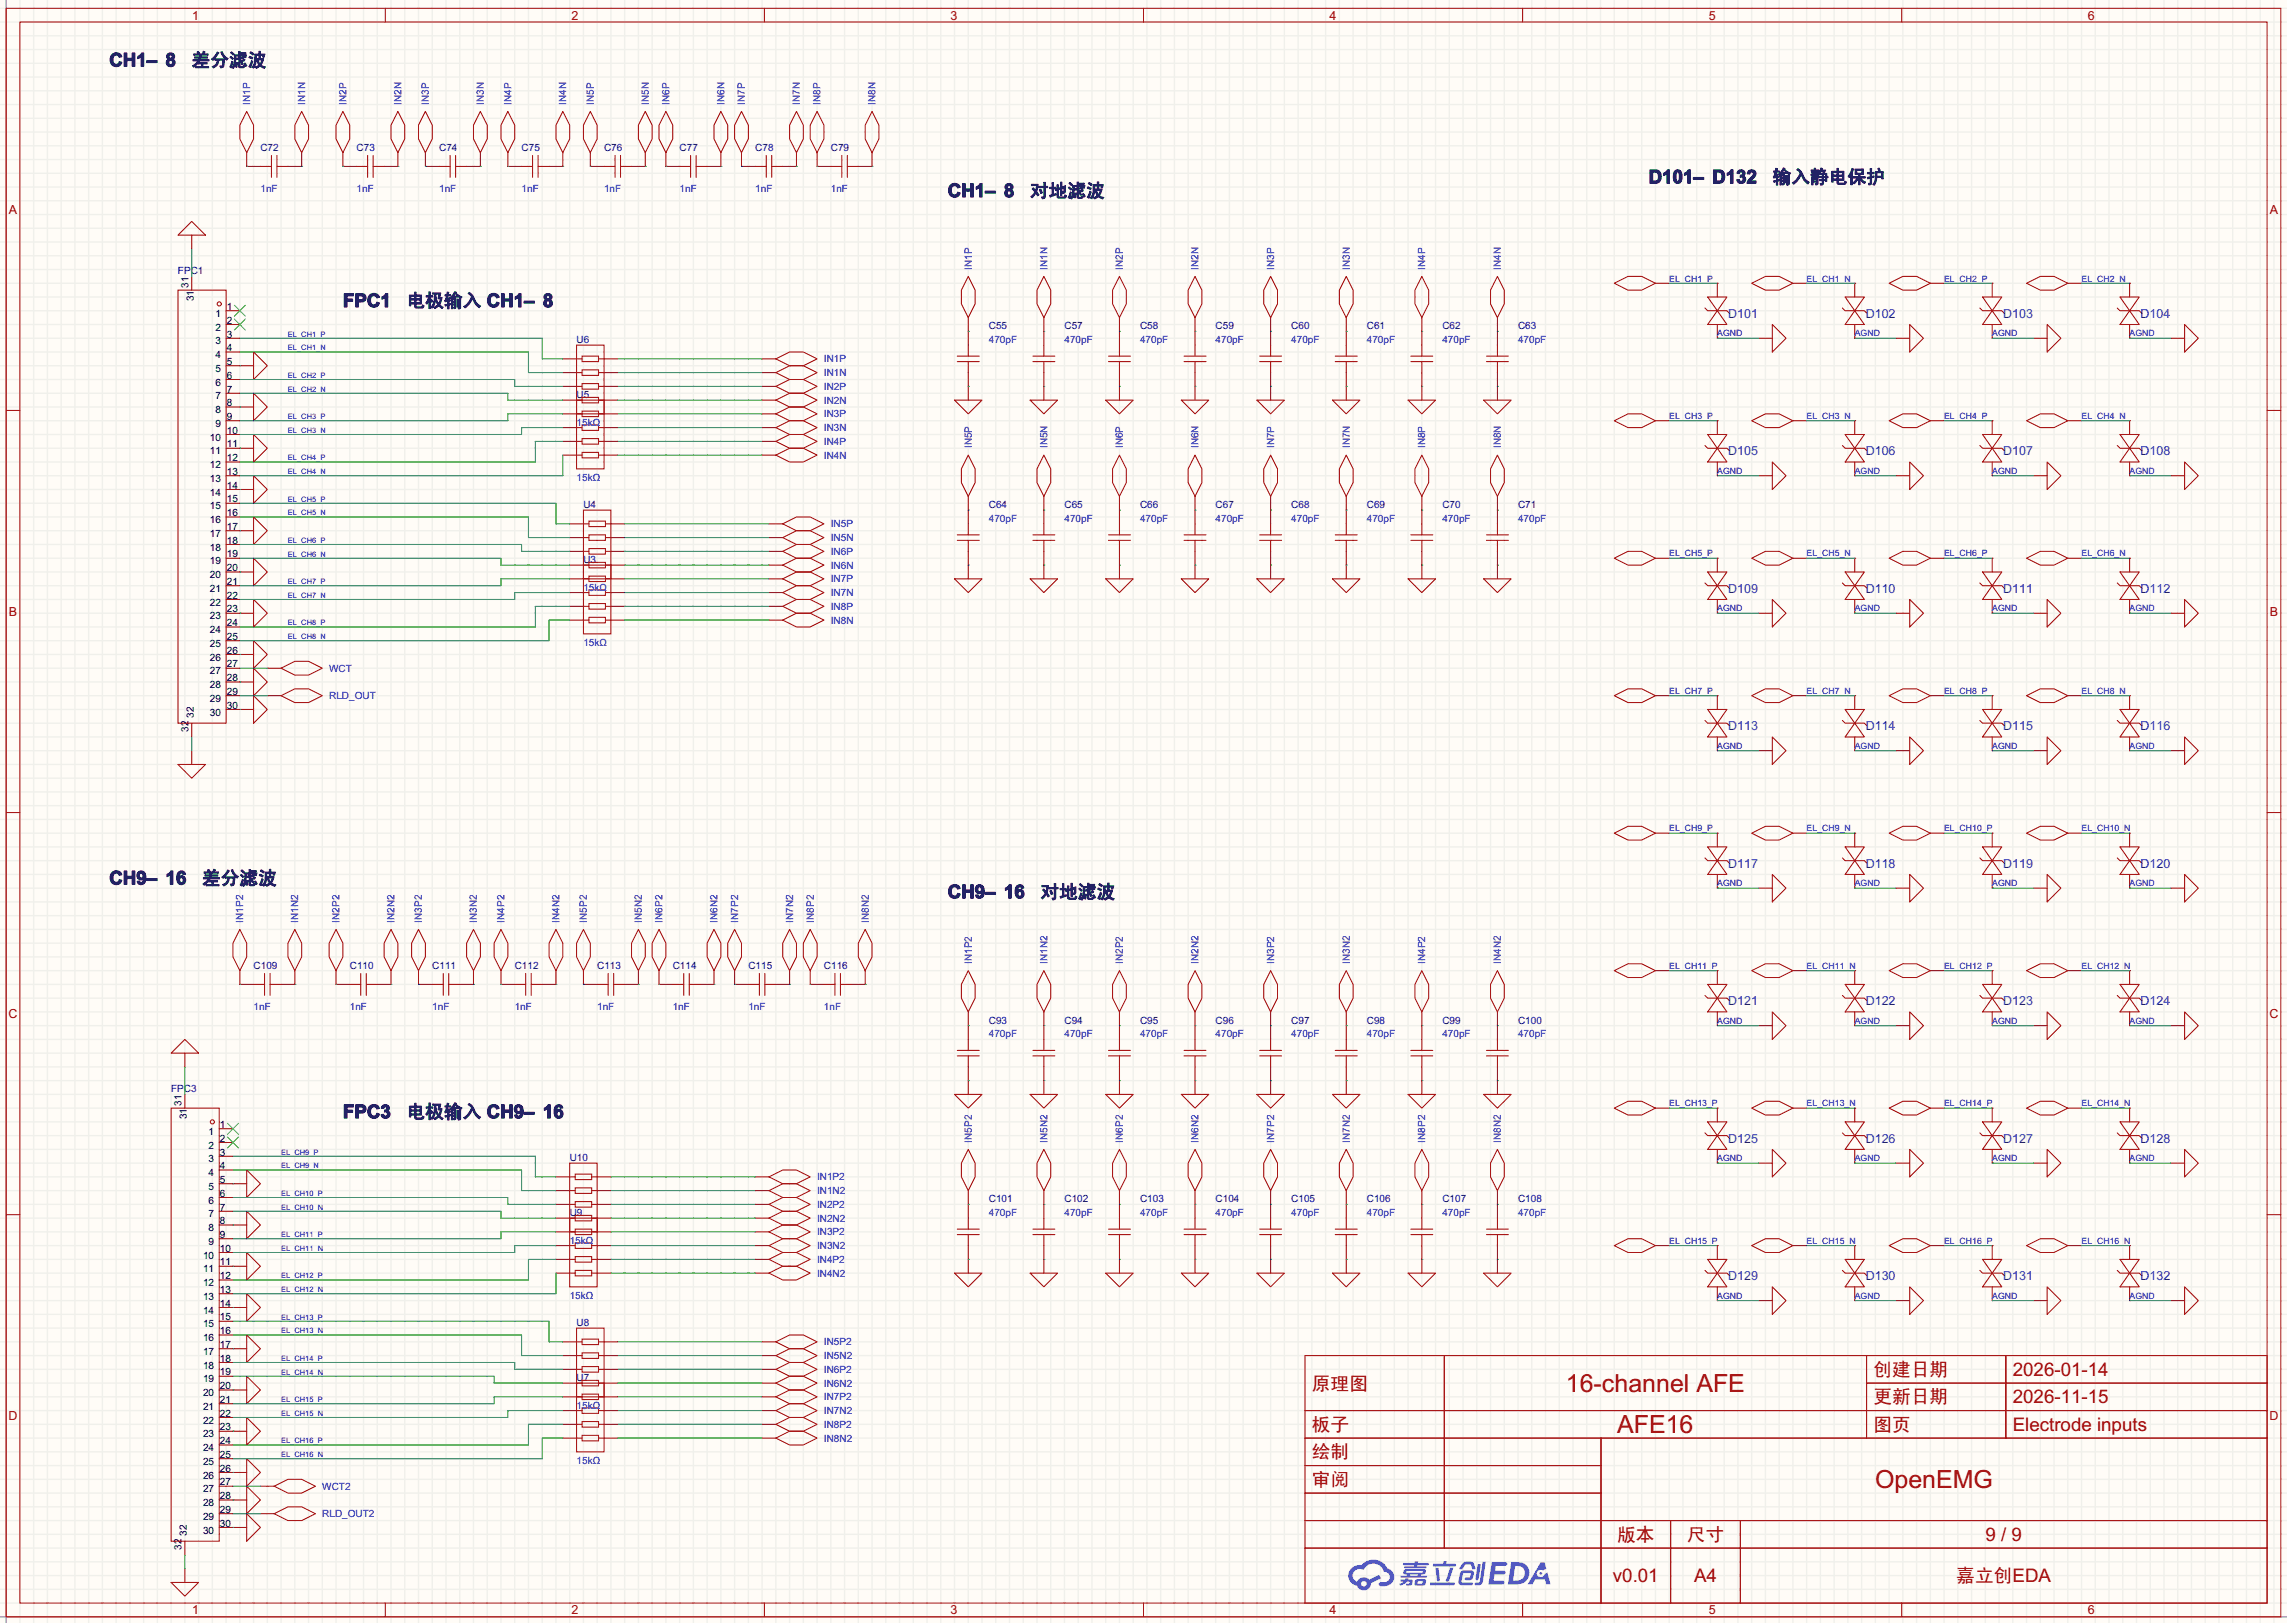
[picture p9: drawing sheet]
<svg xmlns="http://www.w3.org/2000/svg" width="423mm" height="300mm" viewBox="0 0 423 300" stroke-linecap="round" stroke-linejoin="round" font-family="sans-serif">
<defs><g id="words">
<g font-size="4.6" fill="#a00000">
<text x="289.4" y="257.2">16-channel AFE</text>
<text x="298.9" y="264.8">AFE16</text>
<text x="346.5" y="274.9">OpenEMG</text>
</g>
<g font-size="3.5" fill="#111">
<text x="20.2" y="12.3">CH1</text>
<text x="27.1" y="12.3">–</text>
<text x="30.6" y="12.3">8</text>
<text x="35.4" y="12.3">差分</text>
<text x="42.3" y="12.3">滤波</text>
<text x="304.7" y="33.9">D1</text>
<text x="309.1" y="33.9">0</text>
<text x="311" y="33.9">1–</text>
<text x="316.4" y="33.9">D</text>
<text x="318.9" y="33.9">132</text>
<text x="327.6" y="33.9">输入</text>
<text x="334.5" y="33.9">静电保</text>
<text x="344.9" y="33.9">护</text>
<text x="175.1" y="36.4">CH1</text>
<text x="182.1" y="36.4">–</text>
<text x="185.5" y="36.4">8</text>
<text x="190.3" y="36.4">对地</text>
<text x="197.3" y="36.4">滤波</text>
<text x="63.4" y="56.7">F</text>
<text x="65.5" y="56.7">P</text>
<text x="67.8" y="56.7">C</text>
<text x="70.3" y="56.7">1</text>
<text x="75.1" y="56.7">电极输</text>
<text x="85.5" y="56.7">入 CH1–</text>
<text x="100.3" y="56.7">8</text>
<text x="20.2" y="163.4">CH9</text>
<text x="27.1" y="163.4">–</text>
<text x="30.6" y="163.4">1</text>
<text x="32.5" y="163.4">6</text>
<text x="37.3" y="163.4">差分滤</text>
<text x="47.7" y="163.4">波</text>
<text x="175.1" y="165.9">CH9</text>
<text x="182.1" y="165.9">–</text>
<text x="185.5" y="165.9">1</text>
<text x="187.5" y="165.9">6</text>
<text x="192.3" y="165.9">对地滤</text>
<text x="202.7" y="165.9">波</text>
<text x="63.4" y="206.6">F</text>
<text x="65.5" y="206.6">P</text>
<text x="67.8" y="206.6">C</text>
<text x="70.3" y="206.6">3</text>
<text x="75.1" y="206.6">电极输</text>
<text x="85.5" y="206.6">入 CH9–</text>
<text x="100.3" y="206.6">16</text>
</g>
<g font-size="3.5" fill="#a00000">
<text x="242.4" y="256.7">原理图</text>
<text x="346.2" y="254.2">创建日期</text>
<text x="372" y="254.2">2026-01-14</text>
<text x="346.2" y="259.3">更新日期</text>
<text x="372" y="259.3">2026-11-15</text>
<text x="242.4" y="264.4">板子</text>
<text x="242.4" y="269.4">绘制</text>
<text x="346.2" y="264.4">图页</text>
<text x="372" y="264.4">Electrode inputs</text>
<text x="242.4" y="274.5">审阅</text>
<text x="298.9" y="284.7">版本</text>
<text x="311.7" y="284.7">尺寸</text>
<text x="366.9" y="284.7">9 / 9</text>
<text x="298.1" y="292.3">v0.01</text>
<text x="313.1" y="292.3">A4</text>
<text x="361.5" y="292.3">嘉</text>
<text x="365" y="292.3">立创EDA</text>
</g>
<g font-size="2.3" fill="#a00000">
<text x="35.5" y="3.6">1</text>
<text x="105.6" y="3.6">2</text>
<text x="175.7" y="3.6">3</text>
<text x="245.7" y="3.6">4</text>
<text x="315.8" y="3.6">5</text>
<text x="385.8" y="3.6">6</text>
<text x="1.6" y="39.5">A</text>
<text x="419.5" y="39.5">A</text>
<text x="1.6" y="113.8">B</text>
<text x="419.5" y="113.8">B</text>
<text x="1.6" y="188.1">C</text>
<text x="419.4" y="188.1">C</text>
<text x="1.6" y="262.4">D</text>
<text x="419.4" y="262.4">D</text>
<text x="35.5" y="298.3">1</text>
<text x="105.6" y="298.3">2</text>
<text x="175.7" y="298.3">3</text>
<text x="245.7" y="298.3">4</text>
<text x="315.8" y="298.3">5</text>
<text x="385.8" y="298.3">6</text>
</g>
<g font-size="2.3" fill="#1d3f9a">
<text x="319.4" y="58.7">D101</text>
<text x="344.8" y="58.7">D102</text>
<text x="370.2" y="58.7">D103</text>
<text x="395.6" y="58.7">D104</text>
<text x="319.4" y="84.1">D105</text>
<text x="344.8" y="84.1">D106</text>
<text x="370.2" y="84.1">D107</text>
<text x="395.6" y="84.1">D108</text>
<text x="319.4" y="109.5">D109</text>
<text x="344.8" y="109.5">D110</text>
<text x="370.2" y="109.5">D111</text>
<text x="395.6" y="109.5">D112</text>
<text x="319.4" y="134.9">D113</text>
<text x="344.8" y="134.9">D114</text>
<text x="370.2" y="134.9">D115</text>
<text x="395.6" y="134.9">D116</text>
<text x="319.4" y="160.3">D117</text>
<text x="344.8" y="160.3">D118</text>
<text x="370.2" y="160.3">D119</text>
<text x="395.6" y="160.3">D120</text>
<text x="319.4" y="185.7">D121</text>
<text x="344.8" y="185.7">D122</text>
<text x="370.2" y="185.7">D123</text>
<text x="395.6" y="185.7">D124</text>
<text x="319.4" y="211.1">D125</text>
<text x="344.8" y="211.1">D126</text>
<text x="370.2" y="211.1">D127</text>
<text x="395.6" y="211.1">D128</text>
<text x="319.4" y="236.5">D129</text>
<text x="344.8" y="236.5">D130</text>
<text x="370.2" y="236.5">D131</text>
<text x="395.6" y="236.5">D132</text>
</g>
<g font-size="1.8" fill="#00f">
<text x="46.2" y="19.3" transform="rotate(-90 46.2 19.3)">IN1P</text>
<text x="56.4" y="19.3" transform="rotate(-90 56.4 19.3)">IN1N</text>
<text x="64" y="19.3" transform="rotate(-90 64 19.3)">IN2P</text>
<text x="74.2" y="19.3" transform="rotate(-90 74.2 19.3)">IN2N</text>
<text x="79.3" y="19.3" transform="rotate(-90 79.3 19.3)">IN3P</text>
<text x="89.4" y="19.3" transform="rotate(-90 89.4 19.3)">IN3N</text>
<text x="94.5" y="19.3" transform="rotate(-90 94.5 19.3)">IN4P</text>
<text x="104.7" y="19.3" transform="rotate(-90 104.7 19.3)">IN4N</text>
<text x="109.7" y="19.3" transform="rotate(-90 109.7 19.3)">IN5P</text>
<text x="119.9" y="19.3" transform="rotate(-90 119.9 19.3)">IN5N</text>
<text x="123.7" y="19.3" transform="rotate(-90 123.7 19.3)">IN6P</text>
<text x="133.9" y="19.3" transform="rotate(-90 133.9 19.3)">IN6N</text>
<text x="137.7" y="19.3" transform="rotate(-90 137.7 19.3)">IN7P</text>
<text x="147.8" y="19.3" transform="rotate(-90 147.8 19.3)">IN7N</text>
<text x="151.6" y="19.3" transform="rotate(-90 151.6 19.3)">IN8P</text>
<text x="161.8" y="19.3" transform="rotate(-90 161.8 19.3)">IN8N</text>
<text x="48.1" y="35.5">1nF</text>
<text x="65.9" y="35.5">1nF</text>
<text x="81.2" y="35.5">1nF</text>
<text x="96.4" y="35.5">1nF</text>
<text x="111.6" y="35.5">1nF</text>
<text x="125.6" y="35.5">1nF</text>
<text x="139.6" y="35.5">1nF</text>
<text x="153.5" y="35.5">1nF</text>
<text x="179.6" y="49.8" transform="rotate(-90 179.6 49.8)">IN1P</text>
<text x="193.6" y="49.8" transform="rotate(-90 193.6 49.8)">IN1N</text>
<text x="207.5" y="49.8" transform="rotate(-90 207.5 49.8)">IN2P</text>
<text x="221.5" y="49.8" transform="rotate(-90 221.5 49.8)">IN2N</text>
<text x="235.5" y="49.8" transform="rotate(-90 235.5 49.8)">IN3P</text>
<text x="249.4" y="49.8" transform="rotate(-90 249.4 49.8)">IN3N</text>
<text x="263.4" y="49.8" transform="rotate(-90 263.4 49.8)">IN4P</text>
<text x="277.4" y="49.8" transform="rotate(-90 277.4 49.8)">IN4N</text>
<text x="182.8" y="63.4">470pF</text>
<text x="196.7" y="63.4">470pF</text>
<text x="210.7" y="63.4">470pF</text>
<text x="224.7" y="63.4">470pF</text>
<text x="238.6" y="63.4">470pF</text>
<text x="252.6" y="63.4">470pF</text>
<text x="266.6" y="63.4">470pF</text>
<text x="280.5" y="63.4">470pF</text>
<text x="152.3" y="69.5">IN1N</text>
<text x="152.3" y="67">IN1P</text>
<text x="152.3" y="74.6">IN2N</text>
<text x="152.3" y="72">IN2P</text>
<text x="152.3" y="77.1">IN3P</text>
<text x="106.6" y="78.6">15kΩ</text>
<text x="152.3" y="79.7">IN3N</text>
<text x="152.3" y="82.2">IN4P</text>
<text x="179.6" y="82.8" transform="rotate(-90 179.6 82.8)">IN5P</text>
<text x="193.6" y="82.8" transform="rotate(-90 193.6 82.8)">IN5N</text>
<text x="207.5" y="82.8" transform="rotate(-90 207.5 82.8)">IN6P</text>
<text x="221.5" y="82.8" transform="rotate(-90 221.5 82.8)">IN6N</text>
<text x="235.5" y="82.8" transform="rotate(-90 235.5 82.8)">IN7P</text>
<text x="249.4" y="82.8" transform="rotate(-90 249.4 82.8)">IN7N</text>
<text x="263.4" y="82.8" transform="rotate(-90 263.4 82.8)">IN8P</text>
<text x="277.4" y="82.8" transform="rotate(-90 277.4 82.8)">IN8N</text>
<text x="106.6" y="88.8">15kΩ</text>
<text x="152.3" y="84.7">IN4N</text>
<text x="153.5" y="100">IN5N</text>
<text x="153.5" y="97.4">IN5P</text>
<text x="182.8" y="96.4">470pF</text>
<text x="196.7" y="96.4">470pF</text>
<text x="210.7" y="96.4">470pF</text>
<text x="224.7" y="96.4">470pF</text>
<text x="238.6" y="96.4">470pF</text>
<text x="252.6" y="96.4">470pF</text>
<text x="266.6" y="96.4">470pF</text>
<text x="280.5" y="96.4">470pF</text>
<text x="153.5" y="105.1">IN6N</text>
<text x="153.5" y="102.5">IN6P</text>
<text x="153.5" y="107.6">IN7P</text>
<text x="107.8" y="109.1">15kΩ</text>
<text x="153.5" y="110.1">IN7N</text>
<text x="153.5" y="112.7">IN8P</text>
<text x="107.8" y="119.3">15kΩ</text>
<text x="153.5" y="115.2">IN8N</text>
<text x="60.8" y="124.1">WCT</text>
<text x="60.8" y="129.2">RLD_OUT</text>
<text x="45" y="170.4" transform="rotate(-90 45 170.4)">IN1P2</text>
<text x="55.1" y="170.4" transform="rotate(-90 55.1 170.4)">IN1N2</text>
<text x="62.7" y="170.4" transform="rotate(-90 62.7 170.4)">IN2P2</text>
<text x="72.9" y="170.4" transform="rotate(-90 72.9 170.4)">IN2N2</text>
<text x="78" y="170.4" transform="rotate(-90 78 170.4)">IN3P2</text>
<text x="88.1" y="170.4" transform="rotate(-90 88.1 170.4)">IN3N2</text>
<text x="93.2" y="170.4" transform="rotate(-90 93.2 170.4)">IN4P2</text>
<text x="103.4" y="170.4" transform="rotate(-90 103.4 170.4)">IN4N2</text>
<text x="108.5" y="170.4" transform="rotate(-90 108.5 170.4)">IN5P2</text>
<text x="118.6" y="170.4" transform="rotate(-90 118.6 170.4)">IN5N2</text>
<text x="122.4" y="170.4" transform="rotate(-90 122.4 170.4)">IN6P2</text>
<text x="132.6" y="170.4" transform="rotate(-90 132.6 170.4)">IN6N2</text>
<text x="136.4" y="170.4" transform="rotate(-90 136.4 170.4)">IN7P2</text>
<text x="146.6" y="170.4" transform="rotate(-90 146.6 170.4)">IN7N2</text>
<text x="150.4" y="170.4" transform="rotate(-90 150.4 170.4)">IN8P2</text>
<text x="160.5" y="170.4" transform="rotate(-90 160.5 170.4)">IN8N2</text>
<text x="179.6" y="178.1" transform="rotate(-90 179.6 178.1)">IN1P2</text>
<text x="193.6" y="178.1" transform="rotate(-90 193.6 178.1)">IN1N2</text>
<text x="207.5" y="178.1" transform="rotate(-90 207.5 178.1)">IN2P2</text>
<text x="221.5" y="178.1" transform="rotate(-90 221.5 178.1)">IN2N2</text>
<text x="235.5" y="178.1" transform="rotate(-90 235.5 178.1)">IN3P2</text>
<text x="249.4" y="178.1" transform="rotate(-90 249.4 178.1)">IN3N2</text>
<text x="263.4" y="178.1" transform="rotate(-90 263.4 178.1)">IN4P2</text>
<text x="277.4" y="178.1" transform="rotate(-90 277.4 178.1)">IN4N2</text>
<text x="46.9" y="186.6">1nF</text>
<text x="64.6" y="186.6">1nF</text>
<text x="79.9" y="186.6">1nF</text>
<text x="95.1" y="186.6">1nF</text>
<text x="110.4" y="186.6">1nF</text>
<text x="124.3" y="186.6">1nF</text>
<text x="138.3" y="186.6">1nF</text>
<text x="152.3" y="186.6">1nF</text>
<text x="182.8" y="191.7">470pF</text>
<text x="196.7" y="191.7">470pF</text>
<text x="210.7" y="191.7">470pF</text>
<text x="224.7" y="191.7">470pF</text>
<text x="238.6" y="191.7">470pF</text>
<text x="252.6" y="191.7">470pF</text>
<text x="266.6" y="191.7">470pF</text>
<text x="280.5" y="191.7">470pF</text>
<text x="179.6" y="211.1" transform="rotate(-90 179.6 211.1)">IN5P2</text>
<text x="193.6" y="211.1" transform="rotate(-90 193.6 211.1)">IN5N2</text>
<text x="207.5" y="211.1" transform="rotate(-90 207.5 211.1)">IN6P2</text>
<text x="221.5" y="211.1" transform="rotate(-90 221.5 211.1)">IN6N2</text>
<text x="235.5" y="211.1" transform="rotate(-90 235.5 211.1)">IN7P2</text>
<text x="249.4" y="211.1" transform="rotate(-90 249.4 211.1)">IN7N2</text>
<text x="263.4" y="211.1" transform="rotate(-90 263.4 211.1)">IN8P2</text>
<text x="277.4" y="211.1" transform="rotate(-90 277.4 211.1)">IN8N2</text>
<text x="151" y="220.6">IN1N2</text>
<text x="151" y="218.1">IN1P2</text>
<text x="151" y="225.7">IN2N2</text>
<text x="151" y="223.2">IN2P2</text>
<text x="182.8" y="224.7">470pF</text>
<text x="196.7" y="224.7">470pF</text>
<text x="210.7" y="224.7">470pF</text>
<text x="224.7" y="224.7">470pF</text>
<text x="238.6" y="224.7">470pF</text>
<text x="252.6" y="224.7">470pF</text>
<text x="266.6" y="224.7">470pF</text>
<text x="280.5" y="224.7">470pF</text>
<text x="105.3" y="229.8">15kΩ</text>
<text x="151" y="230.8">IN3N2</text>
<text x="151" y="228.2">IN3P2</text>
<text x="151" y="233.3">IN4P2</text>
<text x="105.3" y="239.9">15kΩ</text>
<text x="151" y="235.9">IN4N2</text>
<text x="152.3" y="251.1">IN5N2</text>
<text x="152.3" y="248.6">IN5P2</text>
<text x="152.3" y="256.2">IN6N2</text>
<text x="152.3" y="253.6">IN6P2</text>
<text x="106.6" y="260.2">15kΩ</text>
<text x="152.3" y="261.3">IN7N2</text>
<text x="152.3" y="258.7">IN7P2</text>
<text x="152.3" y="263.8">IN8P2</text>
<text x="152.3" y="266.3">IN8N2</text>
<text x="59.6" y="275.2">WCT2</text>
<text x="106.6" y="270.4">15kΩ</text>
<text x="59.6" y="280.3">RLD_OUT2</text>
</g>
<g font-size="1.8" fill="#000080">
<text x="48.1" y="27.8">C72</text>
<text x="65.9" y="27.8">C73</text>
<text x="81.2" y="27.8">C74</text>
<text x="96.4" y="27.8">C75</text>
<text x="111.6" y="27.8">C76</text>
<text x="125.6" y="27.8">C77</text>
<text x="139.6" y="27.8">C78</text>
<text x="153.5" y="27.8">C79</text>
<text x="32.9" y="50.7">FPC1</text>
<text x="106.6" y="63.4">U6</text>
<text x="182.8" y="60.9">C55</text>
<text x="196.7" y="60.9">C57</text>
<text x="210.7" y="60.9">C58</text>
<text x="224.7" y="60.9">C59</text>
<text x="238.6" y="60.9">C60</text>
<text x="252.6" y="60.9">C61</text>
<text x="266.6" y="60.9">C62</text>
<text x="280.5" y="60.9">C63</text>
<text x="106.6" y="73.6">U5</text>
<text x="107.8" y="93.9">U4</text>
<text x="182.8" y="93.9">C64</text>
<text x="196.7" y="93.9">C65</text>
<text x="210.7" y="93.9">C66</text>
<text x="224.7" y="93.9">C67</text>
<text x="238.6" y="93.9">C68</text>
<text x="252.6" y="93.9">C69</text>
<text x="266.6" y="93.9">C70</text>
<text x="280.5" y="93.9">C71</text>
<text x="107.8" y="104">U3</text>
<text x="46.9" y="179">C109</text>
<text x="64.6" y="179">C110</text>
<text x="79.9" y="179">C111</text>
<text x="95.1" y="179">C112</text>
<text x="110.4" y="179">C113</text>
<text x="124.3" y="179">C114</text>
<text x="138.3" y="179">C115</text>
<text x="152.3" y="179">C116</text>
<text x="182.8" y="189.1">C93</text>
<text x="196.7" y="189.1">C94</text>
<text x="210.7" y="189.1">C95</text>
<text x="224.7" y="189.1">C96</text>
<text x="238.6" y="189.1">C97</text>
<text x="252.6" y="189.1">C98</text>
<text x="266.6" y="189.1">C99</text>
<text x="280.5" y="189.1">C100</text>
<text x="31.6" y="201.8">FPC3</text>
<text x="105.3" y="214.5">U10</text>
<text x="105.3" y="224.7">U9</text>
<text x="182.8" y="222.1">C101</text>
<text x="196.7" y="222.1">C102</text>
<text x="210.7" y="222.1">C103</text>
<text x="224.7" y="222.1">C104</text>
<text x="238.6" y="222.1">C105</text>
<text x="252.6" y="222.1">C106</text>
<text x="266.6" y="222.1">C107</text>
<text x="280.5" y="222.1">C108</text>
<text x="106.6" y="245">U8</text>
<text x="106.6" y="255.2">U7</text>
</g>
<g font-size="1.8">
<text x="34.8" y="53.1" transform="rotate(-90 34.8 53.1)">31</text>
<text x="35.8" y="55.7" transform="rotate(-90 35.8 55.7)">31</text>
<text x="39.8" y="58.5">1</text>
<text x="41.9" y="59.8">2</text>
<text x="41.9" y="57.3">1</text>
<text x="39.8" y="63.6">3</text>
<text x="39.8" y="61.1">2</text>
<text x="41.9" y="64.9">4</text>
<text x="41.9" y="62.4">3</text>
<text x="39.8" y="71.2">6</text>
<text x="39.8" y="68.7">5</text>
<text x="39.8" y="66.2">4</text>
<text x="41.9" y="70">6</text>
<text x="41.9" y="67.4">5</text>
<text x="39.8" y="76.3">8</text>
<text x="39.8" y="73.8">7</text>
<text x="41.9" y="77.6">9</text>
<text x="41.9" y="75.1">8</text>
<text x="41.9" y="72.5">7</text>
<text x="38.8" y="83.9">11</text>
<text x="38.8" y="81.4">10</text>
<text x="39.8" y="78.9">9</text>
<text x="41.9" y="82.7">11</text>
<text x="41.9" y="80.1">10</text>
<text x="38.8" y="89">13</text>
<text x="38.8" y="86.5">12</text>
<text x="41.9" y="87.8">13</text>
<text x="41.9" y="85.2">12</text>
<text x="38.8" y="94.1">15</text>
<text x="38.8" y="91.6">14</text>
<text x="41.9" y="95.4">16</text>
<text x="41.9" y="92.8">15</text>
<text x="41.9" y="90.3">14</text>
<text x="38.8" y="101.7">18</text>
<text x="38.8" y="99.2">17</text>
<text x="38.8" y="96.6">16</text>
<text x="41.9" y="100.5">18</text>
<text x="41.9" y="97.9">17</text>
<text x="38.8" y="106.8">20</text>
<text x="38.8" y="104.3">19</text>
<text x="41.9" y="105.5">20</text>
<text x="41.9" y="103">19</text>
<text x="38.8" y="111.9">22</text>
<text x="38.8" y="109.3">21</text>
<text x="41.9" y="113.2">23</text>
<text x="41.9" y="110.6">22</text>
<text x="41.9" y="108.1">21</text>
<text x="38.8" y="119.5">25</text>
<text x="38.8" y="117">24</text>
<text x="38.8" y="114.4">23</text>
<text x="41.9" y="118.2">25</text>
<text x="41.9" y="115.7">24</text>
<text x="38.8" y="124.6">27</text>
<text x="38.8" y="122">26</text>
<text x="41.9" y="125.9">28</text>
<text x="41.9" y="123.3">27</text>
<text x="41.9" y="120.8">26</text>
<text x="38.8" y="129.7">29</text>
<text x="38.8" y="127.1">28</text>
<text x="41.9" y="130.9">30</text>
<text x="41.9" y="128.4">29</text>
<text x="34.8" y="135.2" transform="rotate(-90 34.8 135.2)">32</text>
<text x="35.8" y="132.6" transform="rotate(-90 35.8 132.6)">32</text>
<text x="38.8" y="132.2">30</text>
<text x="33.5" y="204.2" transform="rotate(-90 33.5 204.2)">31</text>
<text x="34.6" y="206.8" transform="rotate(-90 34.6 206.8)">31</text>
<text x="38.5" y="209.7">1</text>
<text x="40.6" y="208.4">1</text>
<text x="38.5" y="214.8">3</text>
<text x="38.5" y="212.2">2</text>
<text x="40.6" y="213.5">3</text>
<text x="40.6" y="210.9">2</text>
<text x="38.5" y="219.8">5</text>
<text x="38.5" y="217.3">4</text>
<text x="40.6" y="221.1">6</text>
<text x="40.6" y="218.6">5</text>
<text x="40.6" y="216">4</text>
<text x="38.5" y="227.5">8</text>
<text x="38.5" y="224.9">7</text>
<text x="38.5" y="222.4">6</text>
<text x="40.6" y="226.2">8</text>
<text x="40.6" y="223.6">7</text>
<text x="37.5" y="232.5">10</text>
<text x="38.5" y="230">9</text>
<text x="40.6" y="233.8">11</text>
<text x="40.6" y="231.3">10</text>
<text x="40.6" y="228.7">9</text>
<text x="37.5" y="237.6">12</text>
<text x="37.5" y="235.1">11</text>
<text x="40.6" y="238.9">13</text>
<text x="40.6" y="236.3">12</text>
<text x="37.5" y="245.2">15</text>
<text x="37.5" y="242.7">14</text>
<text x="37.5" y="240.2">13</text>
<text x="40.6" y="244">15</text>
<text x="40.6" y="241.4">14</text>
<text x="37.5" y="250.3">17</text>
<text x="37.5" y="247.8">16</text>
<text x="40.6" y="251.6">18</text>
<text x="40.6" y="249">17</text>
<text x="40.6" y="246.5">16</text>
<text x="37.5" y="257.9">20</text>
<text x="37.5" y="255.4">19</text>
<text x="37.5" y="252.9">18</text>
<text x="40.6" y="256.7">20</text>
<text x="40.6" y="254.1">19</text>
<text x="37.5" y="263">22</text>
<text x="37.5" y="260.5">21</text>
<text x="40.6" y="261.7">22</text>
<text x="40.6" y="259.2">21</text>
<text x="37.5" y="268.1">24</text>
<text x="37.5" y="265.6">23</text>
<text x="40.6" y="269.4">25</text>
<text x="40.6" y="266.8">24</text>
<text x="40.6" y="264.3">23</text>
<text x="37.5" y="275.7">27</text>
<text x="37.5" y="273.2">26</text>
<text x="37.5" y="270.6">25</text>
<text x="40.6" y="274.4">27</text>
<text x="40.6" y="271.9">26</text>
<text x="37.5" y="280.8">29</text>
<text x="37.5" y="278.3">28</text>
<text x="40.6" y="279.5">29</text>
<text x="40.6" y="277">28</text>
<text x="33.5" y="286.3" transform="rotate(-90 33.5 286.3)">32</text>
<text x="34.6" y="283.7" transform="rotate(-90 34.6 283.7)">32</text>
<text x="37.5" y="283.3">30</text>
<text x="40.6" y="282.1">30</text>
</g>
<g font-size="1.6" fill="#00f">
<text x="308.5" y="52">EL_CH1_P</text>
<text x="333.9" y="52">EL_CH1_N</text>
<text x="359.3" y="52">EL_CH2_P</text>
<text x="384.7" y="52">EL_CH2_N</text>
<text x="317.4" y="62.2">AGND</text>
<text x="342.8" y="62.2">AGND</text>
<text x="368.2" y="62.2">AGND</text>
<text x="393.6" y="62.2">AGND</text>
<text x="308.5" y="77.4">EL_CH3_P</text>
<text x="333.9" y="77.4">EL_CH3_N</text>
<text x="359.3" y="77.4">EL_CH4_P</text>
<text x="384.7" y="77.4">EL_CH4_N</text>
<text x="317.4" y="87.6">AGND</text>
<text x="342.8" y="87.6">AGND</text>
<text x="368.2" y="87.6">AGND</text>
<text x="393.6" y="87.6">AGND</text>
<text x="308.5" y="102.8">EL_CH5_P</text>
<text x="333.9" y="102.8">EL_CH5_N</text>
<text x="359.3" y="102.8">EL_CH6_P</text>
<text x="384.7" y="102.8">EL_CH6_N</text>
<text x="317.4" y="113">AGND</text>
<text x="342.8" y="113">AGND</text>
<text x="368.2" y="113">AGND</text>
<text x="393.6" y="113">AGND</text>
<text x="308.5" y="128.2">EL_CH7_P</text>
<text x="333.9" y="128.2">EL_CH7_N</text>
<text x="359.3" y="128.2">EL_CH8_P</text>
<text x="384.7" y="128.2">EL_CH8_N</text>
<text x="317.4" y="138.4">AGND</text>
<text x="342.8" y="138.4">AGND</text>
<text x="368.2" y="138.4">AGND</text>
<text x="393.6" y="138.4">AGND</text>
<text x="308.5" y="153.6">EL_CH9_P</text>
<text x="333.9" y="153.6">EL_CH9_N</text>
<text x="359.3" y="153.6">EL_CH10_P</text>
<text x="384.7" y="153.6">EL_CH10_N</text>
<text x="317.4" y="163.8">AGND</text>
<text x="342.8" y="163.8">AGND</text>
<text x="368.2" y="163.8">AGND</text>
<text x="393.6" y="163.8">AGND</text>
<text x="308.5" y="179">EL_CH11_P</text>
<text x="333.9" y="179">EL_CH11_N</text>
<text x="359.3" y="179">EL_CH12_P</text>
<text x="384.7" y="179">EL_CH12_N</text>
<text x="317.4" y="189.2">AGND</text>
<text x="342.8" y="189.2">AGND</text>
<text x="368.2" y="189.2">AGND</text>
<text x="393.6" y="189.2">AGND</text>
<text x="308.5" y="204.4">EL_CH13_P</text>
<text x="333.9" y="204.4">EL_CH13_N</text>
<text x="359.3" y="204.4">EL_CH14_P</text>
<text x="384.7" y="204.4">EL_CH14_N</text>
<text x="317.4" y="214.6">AGND</text>
<text x="342.8" y="214.6">AGND</text>
<text x="368.2" y="214.6">AGND</text>
<text x="393.6" y="214.6">AGND</text>
<text x="308.5" y="229.8">EL_CH15_P</text>
<text x="333.9" y="229.8">EL_CH15_N</text>
<text x="359.3" y="229.8">EL_CH16_P</text>
<text x="384.7" y="229.8">EL_CH16_N</text>
<text x="317.4" y="240">AGND</text>
<text x="342.8" y="240">AGND</text>
<text x="368.2" y="240">AGND</text>
<text x="393.6" y="240">AGND</text>
</g>
<g font-size="1.4" fill="#00f">
<text x="53.2" y="64.8">EL_CH1_N</text>
<text x="53.2" y="62.2">EL_CH1_P</text>
<text x="53.2" y="69.8">EL_CH2_P</text>
<text x="53.2" y="77.5">EL_CH3_P</text>
<text x="53.2" y="72.4">EL_CH2_N</text>
<text x="53.2" y="80">EL_CH3_N</text>
<text x="53.2" y="87.6">EL_CH4_N</text>
<text x="53.2" y="85.1">EL_CH4_P</text>
<text x="53.2" y="95.2">EL_CH5_N</text>
<text x="53.2" y="92.7">EL_CH5_P</text>
<text x="53.2" y="100.3">EL_CH6_P</text>
<text x="53.2" y="107.9">EL_CH7_P</text>
<text x="53.2" y="102.9">EL_CH6_N</text>
<text x="53.2" y="110.5">EL_CH7_N</text>
<text x="53.2" y="118.1">EL_CH8_N</text>
<text x="53.2" y="115.6">EL_CH8_P</text>
<text x="51.9" y="215.9">EL_CH9_N</text>
<text x="51.9" y="213.3">EL_CH9_P</text>
<text x="51.9" y="221">EL_CH10_P</text>
<text x="51.9" y="223.5">EL_CH10_N</text>
<text x="51.9" y="231.1">EL_CH11_N</text>
<text x="51.9" y="228.6">EL_CH11_P</text>
<text x="51.9" y="238.7">EL_CH12_N</text>
<text x="51.9" y="236.2">EL_CH12_P</text>
<text x="51.9" y="243.8">EL_CH13_P</text>
<text x="51.9" y="251.4">EL_CH14_P</text>
<text x="51.9" y="246.4">EL_CH13_N</text>
<text x="51.9" y="254">EL_CH14_N</text>
<text x="51.9" y="261.6">EL_CH15_N</text>
<text x="51.9" y="259.1">EL_CH15_P</text>
<text x="51.9" y="269.2">EL_CH16_N</text>
<text x="51.9" y="266.7">EL_CH16_P</text>
</g>
</g></defs>
<path d="M0 0h422.7v299.9h-422.7z" fill="#fffcf7"/>
<g fill="none" stroke="#f0f0eb" stroke-width=".25">
<path d="M1.1 0v299.9M3.7 0v299.9M6.2 0v299.9M8.8 0v299.9M11.3 0v299.9M13.8 0v299.9M16.4 0v299.9M18.9 0v299.9M21.5 0v299.9M24 0v299.9M26.5 0v299.9M29.1 0v299.9"/>
<path d="M31.6 0v299.9M34.2 0v299.9M36.7 0v299.9M39.2 0v299.9M41.8 0v299.9M44.3 0v299.9M46.9 0v299.9M49.4 0v299.9M51.9 0v299.9M54.5 0v299.9M57 0v299.9M59.6 0v299.9"/>
<path d="M62.1 0v299.9M64.6 0v299.9M67.2 0v299.9M69.7 0v299.9M72.3 0v299.9M74.8 0v299.9M77.3 0v299.9M79.9 0v299.9M82.4 0v299.9M85 0v299.9M87.5 0v299.9M90 0v299.9"/>
<path d="M92.6 0v299.9M95.1 0v299.9M97.7 0v299.9M100.2 0v299.9M102.7 0v299.9M105.3 0v299.9M107.8 0v299.9M110.4 0v299.9M112.9 0v299.9M115.4 0v299.9M118 0v299.9M120.5 0v299.9"/>
<path d="M123.1 0v299.9M125.6 0v299.9M128.1 0v299.9M130.7 0v299.9M133.2 0v299.9M135.8 0v299.9M138.3 0v299.9M140.8 0v299.9M143.4 0v299.9M145.9 0v299.9M148.5 0v299.9M151 0v299.9"/>
<path d="M153.5 0v299.9M156.1 0v299.9M158.6 0v299.9M161.2 0v299.9M163.7 0v299.9M166.2 0v299.9M168.8 0v299.9M171.3 0v299.9M173.9 0v299.9M176.4 0v299.9M178.9 0v299.9M181.5 0v299.9"/>
<path d="M184 0v299.9M186.6 0v299.9M189.1 0v299.9M191.6 0v299.9M194.2 0v299.9M196.7 0v299.9M199.3 0v299.9M201.8 0v299.9M204.3 0v299.9M206.9 0v299.9M209.4 0v299.9M212 0v299.9"/>
<path d="M214.5 0v299.9M217 0v299.9M219.6 0v299.9M222.1 0v299.9M224.7 0v299.9M227.2 0v299.9M229.7 0v299.9M232.3 0v299.9M234.8 0v299.9M237.4 0v299.9M239.9 0v299.9M242.4 0v299.9"/>
<path d="M245 0v299.9M247.5 0v299.9M250.1 0v299.9M252.6 0v299.9M255.1 0v299.9M257.7 0v299.9M260.2 0v299.9M262.8 0v299.9M265.3 0v299.9M267.8 0v299.9M270.4 0v299.9M272.9 0v299.9"/>
<path d="M275.5 0v299.9M278 0v299.9M280.5 0v299.9M283.1 0v299.9M285.6 0v299.9M288.2 0v299.9M290.7 0v299.9M293.2 0v299.9M295.8 0v299.9M298.3 0v299.9M300.9 0v299.9M303.4 0v299.9"/>
<path d="M305.9 0v299.9M308.5 0v299.9M311 0v299.9M313.6 0v299.9M316.1 0v299.9M318.6 0v299.9M321.2 0v299.9M323.7 0v299.9M326.3 0v299.9M328.8 0v299.9M331.3 0v299.9M333.9 0v299.9"/>
<path d="M336.4 0v299.9M339 0v299.9M341.5 0v299.9M344 0v299.9M346.6 0v299.9M349.1 0v299.9M351.7 0v299.9M354.2 0v299.9M356.7 0v299.9M359.3 0v299.9M361.8 0v299.9M364.4 0v299.9"/>
<path d="M366.9 0v299.9M369.4 0v299.9M372 0v299.9M374.5 0v299.9M377.1 0v299.9M379.6 0v299.9M382.1 0v299.9M384.7 0v299.9M387.2 0v299.9M389.8 0v299.9M392.3 0v299.9M394.8 0v299.9"/>
<path d="M397.4 0v299.9M399.9 0v299.9M402.5 0v299.9M405 0v299.9M407.5 0v299.9M410.1 0v299.9M412.6 0v299.9M415.2 0v299.9M417.7 0v299.9M420.2 0v299.9M0 1.5h422.7M0 4.1h422.7"/>
<path d="M0 6.6h422.7M0 9.2h422.7M0 11.7h422.7M0 14.2h422.7M0 16.8h422.7M0 19.3h422.7M0 21.9h422.7M0 24.4h422.7M0 26.9h422.7M0 29.5h422.7M0 32h422.7M0 34.6h422.7"/>
<path d="M0 37.1h422.7M0 39.6h422.7M0 42.2h422.7M0 44.7h422.7M0 47.3h422.7M0 49.8h422.7M0 52.3h422.7M0 54.9h422.7M0 57.4h422.7M0 60h422.7M0 62.5h422.7M0 65h422.7"/>
<path d="M0 67.6h422.7M0 70.1h422.7M0 72.7h422.7M0 75.2h422.7M0 77.7h422.7M0 80.3h422.7M0 82.8h422.7M0 85.4h422.7M0 87.9h422.7M0 90.4h422.7M0 93h422.7M0 95.5h422.7"/>
<path d="M0 98.1h422.7M0 100.6h422.7M0 103.1h422.7M0 105.7h422.7M0 108.2h422.7M0 110.8h422.7M0 113.3h422.7M0 115.8h422.7M0 118.4h422.7M0 120.9h422.7M0 123.5h422.7M0 126h422.7"/>
<path d="M0 128.5h422.7M0 131.1h422.7M0 133.6h422.7M0 136.2h422.7M0 138.7h422.7M0 141.2h422.7M0 143.8h422.7M0 146.3h422.7M0 148.9h422.7M0 151.4h422.7M0 153.9h422.7M0 156.5h422.7"/>
<path d="M0 159h422.7M0 161.6h422.7M0 164.1h422.7M0 166.6h422.7M0 169.2h422.7M0 171.7h422.7M0 174.3h422.7M0 176.8h422.7M0 179.3h422.7M0 181.9h422.7M0 184.4h422.7M0 187h422.7"/>
<path d="M0 189.5h422.7M0 192h422.7M0 194.6h422.7M0 197.1h422.7M0 199.7h422.7M0 202.2h422.7M0 204.7h422.7M0 207.3h422.7M0 209.8h422.7M0 212.4h422.7M0 214.9h422.7M0 217.4h422.7"/>
<path d="M0 220h422.7M0 222.5h422.7M0 225.1h422.7M0 227.6h422.7M0 230.1h422.7M0 232.7h422.7M0 235.2h422.7M0 237.8h422.7M0 240.3h422.7M0 242.8h422.7M0 245.4h422.7M0 247.9h422.7"/>
<path d="M0 250.5h422.7M0 253h422.7M0 255.5h422.7M0 258.1h422.7M0 260.6h422.7M0 263.2h422.7M0 265.7h422.7M0 268.2h422.7M0 270.8h422.7M0 273.3h422.7M0 275.9h422.7M0 278.4h422.7"/>
<path d="M0 280.9h422.7M0 283.5h422.7M0 286h422.7M0 288.6h422.7M0 291.1h422.7M0 293.6h422.7M0 296.2h422.7M0 298.7h422.7"/>
</g>
<path d="M1.1 0v299.9M0 298.7h422.7" fill="none" stroke="#999" stroke-width=".25"/>
<g fill="none" stroke="#a10000" stroke-width=".18">
<path d="M1.1 1.5h420.4v297.2h-420.4zM3.7 4.1h415.3v292.1h-415.3zM71.2 1.5v2.6M141.3 1.5v2.6M211.3 1.5v2.6M281.4 1.5v2.6M351.5 1.5v2.6M1.1 75.8h2.6M419 75.8h2.5M1.1 150.1h2.6M419 150.1h2.5M1.1 224.4h2.6"/>
<path d="M419 224.4h2.5M241.2 250.5h177.8v45.7h-177.8zM266.9 250.5v35.5M345 250.5v15.2M345 255.5h74M370.7 250.5v15.2M241.2 260.6h177.8M241.2 265.7h177.8M241.2 270.8h54.7M241.2 275.9h54.7M295.9 265.7v30.5M71.2 296.2v2.5"/>
<path d="M141.3 296.2v2.5M211.3 296.2v2.5M241.2 280.9h177.8M241.2 286h177.8M281.4 296.2v2.5M308.8 280.9v15.3M321.6 280.9v15.3M351.5 296.2v2.5"/>
</g>
<g fill="#5487ff">
<path d="M275.7 288.6h1.6a1.34 1.34 0 0 1 1.2 .2 .37 .37 0 0 1-.3 .5h-1.7l-.2 .9h1.6a.37 .37 0 0 1 .4 .4 .37 .37 0 0 1-.4 .3h-1.7l-.2 1.1h.8a1.26 1.26 0 0 1 1.2 .2 .36 .36 0 0 1-.3 .5h-2.6z"/>
<path d="M284.7 288.6h.7l.4 1.3-.6 .3a.72 .72 0 0 0-1.1 .2 .72 .72 0 0 0 .3 1 .72 .72 0 0 0 1-.4l.1-.2 .5-.3 .6 2.2h-.8l-.3-.9h-1.8l-.5 .9h-.9z"/>
<path d="M273.1 289h.6l-.4 2.7a.31 .31 0 0 1-.3 .3 .31 .31 0 0 1-.3-.3z"/>
<path d="M274 288.5h.6l-.5 3.7a.97 .97 0 0 1-1.6 .5l.2-.3 .6-.1 .2-.1z"/>
<path d="M270.3 288.8l.5-.3 1.2 .1 .4 .4 .3 .8-.1 .1h-.5l-.3-.8h-.8h-.2l-.6 .8h-.5v-.2z"/>
<path d="M269.9 290.4l.5-.3h1.4a.69 .69 0 0 1 .6 .4 .69 .69 0 0 1-.1 .8 .74 .74 0 0 1-.8 .7h-.6a.27 .27 0 0 1-.2-.4 .27 .27 0 0 1 .3-.2h.6l.2-.8-1.4 .1-.3 1.6 1.9 .1a.28 .28 0 0 1 .2 .3 .28 .28 0 0 1-.3 .2h-1.9l-.4-.3-.1-.4z"/>
<path d="M264.3 292.3h4.3a.28 .28 0 0 1 .3 .3 .28 .28 0 0 1-.3 .3h-4.2l-.1-.1z"/>
<path d="M268 289.6h.6l-.8 2.5a.3 .3 0 0 1-.4 .1 .3 .3 0 0 1-.2-.2z"/>
<path d="M265.3 289.7h.6l.2 2.2-.2 .3-.4-.2z"/>
<path d="M264.8 288.9h1.9l.2-.5h.5l-.1 .5h1.5a.27 .27 0 0 1 .3 .3 .27 .27 0 0 1-.3 .2h-3.9l-.1-.1z"/>
<path d="M258.9 291.8h.7l.1-.2h.6l-.1 .2h.8a.7 .7 0 0 1-.5 1.2h-.7v-.4l.7-.1v-.2l-.5-.1-.5 .5-.8 .3-.1-.4 .8-.4h-.6z"/>
<path d="M259.3 288.8h2.1l.1-.3h.6l-.1 .3h1.9l.2 .2-.2 .2h-1.9l-.1 .2h1.6l.2 .2-.2 .1h-3.9l-.1-.3h1.8v-.2h-1.9l-.1-.2z"/>
<path d="M279.3 288.6l-.6 4.1h1.4a2.14 2.14 0 0 0 2.6-2.1 2.14 2.14 0 0 0-2.7-2zM280 289.3a1.37 1.37 0 0 1 1.8 1.2 1.37 1.37 0 0 1-1.5 1.5h-.7z"/>
<path d="M259.4 290.1a.47 .47 0 0 0-.1 .6 .47 .47 0 0 0 .6 .2l.1 .2h-1.2v.3l4.7 .1 .2-.2-.2-.2h-.9l.1-.2a.6 .6 0 0 0 .7-.2 .6 .6 0 0 0 0-.8h-3.6zM260 290.3l2.8-.1 .1 .1-.1 .3h-2.8zM260.6 290.9h1.4l-.1 .2h-1.2z"/>
<path d="M261.6 291.9a.9 .9 0 0 0-.1 1 2.48 2.48 0 0 0 1.9-.1 .84 .84 0 0 0 0-1l-1.4-.1zM262.1 292.2l.7-.1 .1 .3-.2 .2h-.7z"/>
<path d="M249.8 289.7a1.91 1.91 0 0 0-.6 2 1.91 1.91 0 0 0 1.6 1.3 1.35 1.35 0 0 0 1.5 .8 1.35 1.35 0 0 0 1.1-1.3l1.9-.9-.5-.6-1.8 .8a1.41 1.41 0 0 0-2.2 .4 1.25 1.25 0 0 1-.6-1.8 1.25 1.25 0 0 1 1.8-.3 1.97 1.97 0 0 1 2-1.2 1.97 1.97 0 0 1 1.7 1.5 .96 .96 0 0 1 1.1 .9 .96 .96 0 0 1-.9 1h-.6a.39 .39 0 0 0-.5 .3 .39 .39 0 0 0 .4 .5 1.87 1.87 0 0 0 1.9-.6 1.87 1.87 0 0 0 .3-2l-.6-.6-.4-.2a2.86 2.86 0 0 0-4.8-.6h-.3a2.27 2.27 0 0 0-1.5 .6zM251.6 292.6a.49 .49 0 0 1 .9 0 .49 .49 0 0 1-.9 0z"/>
<circle cx="284.8" cy="290.7" r=".27"/>
</g>
<g fill="none" stroke="#870000" stroke-width=".18">
<path d="M45.6 28.2v2.5h2.5M55.8 28.2v2.5h-2.6M63.4 28.2v2.5h2.5M73.5 28.2v2.5h-2.5M78.6 28.2v2.5h2.6M88.8 28.2v2.5h-2.6M93.9 28.2v2.5h2.5M104 28.2v2.5h-2.5M109.1 28.2v2.5h2.5M119.3 28.2v2.5h-2.6M123.1 28.2v2.5h2.5M133.2 28.2v2.5h-2.5"/>
<path d="M137 28.2v2.5h2.6M147.2 28.2v2.5h-2.5M151 28.2v2.5h2.5M161.2 28.2v2.5h-2.6M35.4 43.4v2.6M35.4 51.1v2.5M41.8 60h2.5M41.8 57.4h2.5M178.9 58.7v5.1M192.9 58.7v5.1M206.9 58.7v5.1M220.9 58.7v5.1"/>
<path d="M234.8 58.7v5.1M248.8 58.7v5.1M262.8 58.7v5.1M276.7 58.7v5.1M305.9 52.3h2.6M317.4 52.3h.1M331.3 52.3h2.6M342.8 52.3h.1M356.7 52.3h2.6M368.2 52.3h.1M382.1 52.3h2.6M393.6 52.3h.1"/>
<path d="M41.8 75.2h5.1M41.8 67.6h5.1M41.8 77.7h2.5M41.8 72.7h2.5M41.8 70.1h2.5M41.8 65h2.5M41.8 62.5h2.5M104 68.8h2.6M104 66.3h2.6M104 73.9h2.6M104 71.4h2.6M104 79h2.6"/>
<path d="M104 76.5h2.6M111.6 68.8h2.6M111.6 66.3h2.6M111.6 73.9h2.6M111.6 71.4h2.6M111.6 79h2.6M111.6 76.5h2.6M140.8 68.8h2.6M140.8 66.3h2.6M140.8 73.9h2.6M140.8 71.4h2.6M140.8 79h2.6"/>
<path d="M140.8 76.5h2.6M178.9 68.8v5.1M192.9 68.8v5.1M206.9 68.8v5.1M220.9 68.8v5.1M234.8 68.8v5.1M248.8 68.8v5.1M262.8 68.8v5.1M276.7 68.8v5.1M305.9 77.7h2.6M317.4 62.5h.1M317.4 77.7h.1"/>
<path d="M325 62.5h2.5M331.3 77.7h2.6M342.8 62.5h.1M342.8 77.7h.1M350.4 62.5h2.5M356.7 77.7h2.6M368.2 62.5h.1M368.2 77.7h.1M375.8 62.5h2.5M382.1 77.7h2.6M393.6 62.5h.1M393.6 77.7h.1"/>
<path d="M401.2 62.5h2.5M41.8 98.1h5.1M41.8 90.4h5.1M41.8 82.8h5.1M41.8 95.5h2.5M41.8 93h2.5M41.8 87.9h2.5M41.8 85.4h2.5M41.8 80.3h2.5M104 84.1h2.6M104 81.5h2.6M105.3 99.3h2.5"/>
<path d="M105.3 96.8h2.5M111.6 84.1h2.6M111.6 81.5h2.6M112.9 99.3h2.5M112.9 96.8h2.5M140.8 84.1h2.6M140.8 81.5h2.6M142.1 99.3h2.6M142.1 96.8h2.6M178.9 91.7v5.1M192.9 91.7v5.1M206.9 91.7v5.1"/>
<path d="M220.9 91.7v5.1M234.8 91.7v5.1M248.8 91.7v5.1M262.8 91.7v5.1M276.7 91.7v5.1M317.4 87.9h.1M325 87.9h2.5M342.8 87.9h.1M350.4 87.9h2.5M368.2 87.9h.1M375.8 87.9h2.5M393.6 87.9h.1"/>
<path d="M401.2 87.9h2.5M41.8 113.3h5.1M41.8 105.7h5.1M41.8 118.4h2.5M41.8 115.8h2.5M41.8 110.8h2.5M41.8 108.2h2.5M41.8 103.1h2.5M41.8 100.6h2.5M105.3 104.4h2.5M105.3 101.9h2.5M105.3 109.5h2.5"/>
<path d="M105.3 106.9h2.5M105.3 114.6h2.5M105.3 112h2.5M112.9 104.4h2.5M112.9 101.9h2.5M112.9 109.5h2.5M112.9 106.9h2.5M112.9 114.6h2.5M112.9 112h2.5M142.1 104.4h2.6M142.1 101.9h2.6M142.1 109.5h2.6"/>
<path d="M142.1 106.9h2.6M142.1 114.6h2.6M142.1 112h2.6M178.9 101.9v5M192.9 101.9v5M206.9 101.9v5M220.9 101.9v5M234.8 101.9v5M248.8 101.9v5M262.8 101.9v5M276.7 101.9v5M305.9 103.1h2.6"/>
<path d="M317.4 103.1h.1M317.4 113.3h.1M325 113.3h2.5M331.3 103.1h2.6M342.8 103.1h.1M342.8 113.3h.1M350.4 113.3h2.5M356.7 103.1h2.6M368.2 103.1h.1M368.2 113.3h.1M375.8 113.3h2.5M382.1 103.1h2.6"/>
<path d="M393.6 103.1h.1M393.6 113.3h.1M401.2 113.3h2.5M35.4 133.6v2.6M35.4 138.7v2.5M41.8 128.5h2.5M41.8 123.5h2.5M41.8 120.9h5.1M41.8 126h5.1M41.8 131.1h5.1M49.4 128.5h2.5M49.4 123.5h2.5"/>
<path d="M305.9 128.5h2.6M317.4 128.5h.1M317.4 138.7h.1M325 138.7h2.5M331.3 128.5h2.6M342.8 128.5h.1M342.8 138.7h.1M350.4 138.7h2.5M356.7 128.5h2.6M368.2 128.5h.1M368.2 138.7h.1M375.8 138.7h2.5"/>
<path d="M382.1 128.5h2.6M393.6 128.5h.1M393.6 138.7h.1M401.2 138.7h2.5M305.9 153.9h2.6M317.4 153.9h.1M331.3 153.9h2.6M342.8 153.9h.1M356.7 153.9h2.6M368.2 153.9h.1M382.1 153.9h2.6M393.6 153.9h.1"/>
<path d="M44.3 179.3v2.6h2.6M54.5 179.3v2.6h-2.6M62.1 179.3v2.6h2.5M72.3 179.3v2.6h-2.6M77.3 179.3v2.6h2.6M87.5 179.3v2.6h-2.5M92.6 179.3v2.6h2.5M102.7 179.3v2.6h-2.5M107.8 179.3v2.6h2.6M118 179.3v2.6h-2.6M121.8 179.3v2.6h2.5M132 179.3v2.6h-2.6"/>
<path d="M135.8 179.3v2.6h2.5M145.9 179.3v2.6h-2.5M149.7 179.3v2.6h2.6M159.9 179.3v2.6h-2.5M305.9 179.3h2.6M317.4 164.1h.1M317.4 179.3h.1M325 164.1h2.5M331.3 179.3h2.6M342.8 164.1h.1M342.8 179.3h.1M350.4 164.1h2.5"/>
<path d="M356.7 179.3h2.6M368.2 164.1h.1M368.2 179.3h.1M375.8 164.1h2.5M382.1 179.3h2.6M393.6 164.1h.1M393.6 179.3h.1M401.2 164.1h2.5M34.2 194.6v2.5M178.9 187v5M178.9 197.1v5.1M192.9 187v5"/>
<path d="M192.9 197.1v5.1M206.9 187v5M206.9 197.1v5.1M220.9 187v5M220.9 197.1v5.1M234.8 187v5M234.8 197.1v5.1M248.8 187v5M248.8 197.1v5.1M262.8 187v5M262.8 197.1v5.1M276.7 187v5"/>
<path d="M276.7 197.1v5.1M317.4 189.5h.1M325 189.5h2.5M342.8 189.5h.1M350.4 189.5h2.5M368.2 189.5h.1M375.8 189.5h2.5M393.6 189.5h.1M401.2 189.5h2.5M34.2 202.2v2.5M40.5 218.7h5.1M40.5 216.2h2.6"/>
<path d="M40.5 213.6h2.6M40.5 211.1h2.6M40.5 208.5h2.6M102.7 220h2.6M102.7 217.4h2.6M110.4 220h2.5M110.4 217.4h2.5M139.6 220h2.5M139.6 217.4h2.5M178.9 220v5.1M192.9 220v5.1M206.9 220v5.1"/>
<path d="M220.9 220v5.1M234.8 220v5.1M248.8 220v5.1M262.8 220v5.1M276.7 220v5.1M305.9 204.7h2.6M317.4 204.7h.1M317.4 214.9h.1M325 214.9h2.5M331.3 204.7h2.6M342.8 204.7h.1M342.8 214.9h.1"/>
<path d="M350.4 214.9h2.5M356.7 204.7h2.6M368.2 204.7h.1M368.2 214.9h.1M375.8 214.9h2.5M382.1 204.7h2.6M393.6 204.7h.1M393.6 214.9h.1M401.2 214.9h2.5M40.5 233.9h5.1M40.5 226.3h5.1M40.5 239h2.6"/>
<path d="M40.5 236.5h2.6M40.5 231.4h2.6M40.5 228.9h2.6M40.5 223.8h2.6M40.5 221.2h2.6M102.7 225.1h2.6M102.7 222.5h2.6M102.7 230.1h2.6M102.7 227.6h2.6M102.7 235.2h2.6M102.7 232.7h2.6M110.4 225.1h2.5"/>
<path d="M110.4 222.5h2.5M110.4 230.1h2.5M110.4 227.6h2.5M110.4 235.2h2.5M110.4 232.7h2.5M139.6 225.1h2.5M139.6 222.5h2.5M139.6 230.1h2.5M139.6 227.6h2.5M139.6 235.2h2.5M139.6 232.7h2.5M178.9 230.1v5.1"/>
<path d="M192.9 230.1v5.1M206.9 230.1v5.1M220.9 230.1v5.1M234.8 230.1v5.1M248.8 230.1v5.1M262.8 230.1v5.1M276.7 230.1v5.1M305.9 230.1h2.6M317.4 230.1h.1M331.3 230.1h2.6M342.8 230.1h.1M356.7 230.1h2.6"/>
<path d="M368.2 230.1h.1M382.1 230.1h2.6M393.6 230.1h.1M40.5 256.8h5.1M40.5 249.2h5.1M40.5 241.6h5.1M40.5 259.3h2.6M40.5 254.3h2.6M40.5 251.7h2.6M40.5 246.6h2.6M40.5 244.1h2.6M104 250.5h2.6"/>
<path d="M104 247.9h2.6M104 255.5h2.6M104 253h2.6M104 258.1h2.6M111.6 250.5h2.6M111.6 247.9h2.6M111.6 255.5h2.6M111.6 253h2.6M111.6 258.1h2.6M140.8 250.5h2.6M140.8 247.9h2.6M140.8 255.5h2.6"/>
<path d="M140.8 253h2.6M140.8 258.1h2.6M317.4 240.3h.1M325 240.3h2.5M342.8 240.3h.1M350.4 240.3h2.5M368.2 240.3h.1M375.8 240.3h2.5M393.6 240.3h.1M401.2 240.3h2.5M40.5 279.7h2.6M40.5 274.6h2.6"/>
<path d="M40.5 272h5.1M40.5 264.4h5.1M40.5 277.1h5.1M40.5 269.5h2.6M40.5 267h2.6M40.5 261.9h2.6M48.1 279.7h2.6M48.1 274.6h2.6M104 260.6h2.6M104 265.7h2.6M104 263.2h2.6M111.6 260.6h2.6"/>
<path d="M111.6 265.7h2.6M111.6 263.2h2.6M140.8 260.6h2.6M140.8 265.7h2.6M140.8 263.2h2.6M34.2 284.7v2.6M34.2 289.8v2.6M40.5 282.2h5.1"/>
</g>
<g fill="none" stroke="#a10000" stroke-width=".18">
<path d="M45.6 20.6l1.3 2.5v2.6l-1.3 2.5-1.3-2.5v-2.6zM48.1 30.7h2.1M50.2 28.7v4.1M51.2 28.7v4.1M51.2 30.7h2M55.8 20.6l1.2 2.5v2.6l-1.2 2.5-1.3-2.5v-2.6zM63.4 20.6l1.2 2.5v2.6l-1.2 2.5-1.3-2.5v-2.6zM65.9 30.7h2M67.9 28.7v4.1M69 30.7h2M69 28.7v4.1M73.5 20.6l1.3 2.5v2.6l-1.3 2.5-1.2-2.5v-2.6z"/>
<path d="M78.6 20.6l1.3 2.5v2.6l-1.3 2.5-1.3-2.5v-2.6zM81.2 30.7h2M83.2 28.7v4.1M84.2 30.7h2M84.2 28.7v4.1M88.8 20.6l1.2 2.5v2.6l-1.2 2.5-1.3-2.5v-2.6zM93.9 20.6l1.2 2.5v2.6l-1.2 2.5-1.3-2.5v-2.6zM96.4 30.7h2M98.4 28.7v4.1M99.4 30.7h2.1M99.4 28.7v4.1M104 20.6l1.3 2.5v2.6l-1.3 2.5-1.3-2.5v-2.6z"/>
<path d="M109.1 20.6l1.3 2.5v2.6l-1.3 2.5-1.3-2.5v-2.6zM111.6 30.7h2.1M113.7 28.7v4.1M114.7 30.7h2M114.7 28.7v4.1M119.3 20.6l1.2 2.5v2.6l-1.2 2.5-1.3-2.5v-2.6zM123.1 20.6l1.2 2.5v2.6l-1.2 2.5-1.3-2.5v-2.6zM125.6 30.7h2M127.6 28.7v4.1M128.7 30.7h2M128.7 28.7v4.1M133.2 20.6l1.3 2.5v2.6l-1.3 2.5-1.2-2.5v-2.6z"/>
<path d="M137 20.6l1.3 2.5v2.6l-1.3 2.5-1.2-2.5v-2.6zM139.6 30.7h2M141.6 28.7v4.1M142.6 30.7h2.1M142.6 28.7v4.1M147.2 20.6l1.3 2.5v2.6l-1.3 2.5-1.3-2.5v-2.6zM151 20.6l1.3 2.5v2.6l-1.3 2.5-1.3-2.5v-2.6zM153.5 30.7h2.1M155.6 28.7v4.1M156.6 30.7h2M156.6 28.7v4.1M161.2 20.6l1.2 2.5v2.6l-1.2 2.5-1.3-2.5v-2.6z"/>
<path d="M32.9 53.6h8.9v80h-8.9zM32.9 43.4l2.5-2.5 2.6 2.5zM178.9 51.1l1.3 2.5v2.5l-1.3 2.6-1.2-2.6v-2.5zM192.9 51.1l1.3 2.5v2.5l-1.3 2.6-1.3-2.6v-2.5zM206.9 51.1l1.3 2.5v2.5l-1.3 2.6-1.3-2.6v-2.5zM220.9 51.1l1.2 2.5v2.5l-1.2 2.6-1.3-2.6v-2.5zM234.8 51.1l1.3 2.5v2.5l-1.3 2.6-1.2-2.6v-2.5zM248.8 51.1l1.3 2.5v2.5l-1.3 2.6-1.3-2.6v-2.5zM262.8 51.1l1.2 2.5v2.5l-1.2 2.6-1.3-2.6v-2.5zM276.7 51.1l1.3 2.5v2.5l-1.3 2.6-1.2-2.6v-2.5zM298.3 52.3l2.6-1.2h2.5l2.5 1.2-2.5 1.3h-2.5zM315.1 56.9l.5 .5h3.6l.5 .5"/>
<path d="M315.6 54.9h3.6l-1.8 2.5zM317.4 57.4l1.8 2.6h-3.6zM317.4 52.3v2.6M317.4 60v2.5M323.7 52.3l2.6-1.2h2.5l2.5 1.2-2.5 1.3h-2.5zM327.5 60l2.6 2.5-2.6 2.5zM340.5 56.9l.5 .5h3.6l.5 .5M341 54.9h3.6l-1.8 2.5zM342.8 57.4l1.8 2.6h-3.6zM342.8 52.3v2.6M342.8 60v2.5M349.1 52.3l2.6-1.2h2.5l2.5 1.2-2.5 1.3h-2.5z"/>
<path d="M352.9 60l2.6 2.5-2.6 2.5zM365.9 56.9l.5 .5h3.6l.5 .5M366.4 54.9h3.6l-1.8 2.5zM368.2 57.4l1.8 2.6h-3.6zM368.2 52.3v2.6M368.2 60v2.5M374.5 52.3l2.6-1.2h2.5l2.5 1.2-2.5 1.3h-2.5zM378.3 60l2.6 2.5-2.6 2.5zM391.3 56.9l.5 .5h3.6l.5 .5M391.8 54.9h3.6l-1.8 2.5zM393.6 57.4l1.8 2.6h-3.6zM393.6 52.3v2.6"/>
<path d="M393.6 60v2.5M403.7 60l2.6 2.5-2.6 2.5zM46.9 72.7l2.5 2.5-2.5 2.5zM46.9 65l2.5 2.6-2.5 2.5zM106.6 73.9h5v12.7h-5zM106.6 63.8h5v12.7h-5zM106.6 76.5h1M106.6 79h1M106.6 66.3h1M106.6 68.8h1M106.6 71.4h1M106.6 73.9h1"/>
<path d="M107.6 76h3v1h-3zM107.6 78.5h3v1h-3zM107.6 65.8h3v1h-3zM107.6 68.3h3v1.1h-3zM107.6 70.9h3v1h-3zM107.6 73.4h3v1h-3zM110.6 76.5h1M110.6 79h1M110.6 66.3h1M110.6 68.8h1M110.6 71.4h1M110.6 73.9h1"/>
<path d="M143.4 68.8l2.5-1.2h2.6l2.5 1.2-2.5 1.3h-2.6zM143.4 66.3l2.5-1.3h2.6l2.5 1.3-2.5 1.3h-2.6zM143.4 73.9l2.5-1.2h2.6l2.5 1.2-2.5 1.3h-2.6zM143.4 71.4l2.5-1.3h2.6l2.5 1.3-2.5 1.3h-2.6zM143.4 79l2.5-1.3h2.6l2.5 1.3-2.5 1.3h-2.6zM143.4 76.5l2.5-1.3h2.6l2.5 1.3-2.5 1.2h-2.6zM176.4 73.9h5.1l-2.6 2.6zM176.9 65.8h4.1M176.9 66.8h4.1M178.9 63.8v2M178.9 66.8v2M190.4 73.9h5.1l-2.6 2.6z"/>
<path d="M190.9 65.8h4M190.9 66.8h4M192.9 63.8v2M192.9 66.8v2M204.3 73.9h5.1l-2.5 2.6zM204.9 65.8h4M204.9 66.8h4M206.9 63.8v2M206.9 66.8v2M218.3 73.9h5.1l-2.5 2.6zM218.8 65.8h4.1M218.8 66.8h4.1"/>
<path d="M220.9 63.8v2M220.9 66.8v2M232.3 73.9h5.1l-2.6 2.6zM232.8 65.8h4.1M232.8 66.8h4.1M234.8 63.8v2M234.8 66.8v2M246.3 73.9h5l-2.5 2.6zM246.8 65.8h4M246.8 66.8h4M248.8 63.8v2M248.8 66.8v2"/>
<path d="M260.2 73.9h5.1l-2.5 2.6zM260.7 65.8h4.1M260.7 66.8h4.1M262.8 63.8v2M262.8 66.8v2M274.2 73.9h5.1l-2.6 2.6zM274.7 65.8h4.1M274.7 66.8h4.1M276.7 63.8v2M276.7 66.8v2M298.3 77.7l2.6-1.2h2.5l2.5 1.2-2.5 1.3h-2.5zM317.4 77.7v2.6"/>
<path d="M323.7 77.7l2.6-1.2h2.5l2.5 1.2-2.5 1.3h-2.5zM342.8 77.7v2.6M349.1 77.7l2.6-1.2h2.5l2.5 1.2-2.5 1.3h-2.5zM368.2 77.7v2.6M374.5 77.7l2.6-1.2h2.5l2.5 1.2-2.5 1.3h-2.5zM393.6 77.7v2.6M46.9 95.5l2.5 2.6-2.5 2.5zM46.9 87.9l2.5 2.5-2.5 2.6zM46.9 80.3l2.5 2.5-2.5 2.6zM106.6 81.5h1M106.6 84.1h1M107.6 81h3v1.1h-3z"/>
<path d="M107.6 83.6h3v1h-3zM107.8 94.2h5.1v12.7h-5.1zM107.8 96.8h1M107.8 99.3h1M108.8 96.3h3.1v1h-3.1zM108.8 98.8h3.1v1h-3.1zM110.6 81.5h1M110.6 84.1h1M111.9 96.8h1M111.9 99.3h1M143.4 84.1l2.5-1.3h2.6l2.5 1.3-2.5 1.3h-2.6zM143.4 81.5l2.5-1.2h2.6l2.5 1.2-2.5 1.3h-2.6z"/>
<path d="M144.7 99.3l2.5-1.2h2.5l2.6 1.2-2.6 1.3h-2.5zM144.7 96.8l2.5-1.3h2.5l2.6 1.3-2.6 1.3h-2.5zM176.9 98.8h4.1M176.9 99.8h4.1M178.9 84.1l1.3 2.5v2.6l-1.3 2.5-1.2-2.5v-2.6zM178.9 96.8v2M178.9 99.8v2.1M190.9 98.8h4M190.9 99.8h4M192.9 84.1l1.3 2.5v2.6l-1.3 2.5-1.3-2.5v-2.6zM192.9 96.8v2M192.9 99.8v2.1"/>
<path d="M204.9 98.8h4M204.9 99.8h4M206.9 84.1l1.3 2.5v2.6l-1.3 2.5-1.3-2.5v-2.6zM206.9 96.8v2M206.9 99.8v2.1M218.8 98.8h4.1M218.8 99.8h4.1M220.9 84.1l1.2 2.5v2.6l-1.2 2.5-1.3-2.5v-2.6zM220.9 96.8v2M220.9 99.8v2.1M232.8 98.8h4.1M232.8 99.8h4.1"/>
<path d="M234.8 84.1l1.3 2.5v2.6l-1.3 2.5-1.2-2.5v-2.6zM234.8 96.8v2M234.8 99.8v2.1M246.8 98.8h4M246.8 99.8h4M248.8 84.1l1.3 2.5v2.6l-1.3 2.5-1.3-2.5v-2.6zM248.8 96.8v2M248.8 99.8v2.1M260.7 98.8h4.1M260.7 99.8h4.1M262.8 84.1l1.2 2.5v2.6l-1.2 2.5-1.3-2.5v-2.6zM262.8 96.8v2"/>
<path d="M262.8 99.8v2.1M274.7 98.8h4.1M274.7 99.8h4.1M276.7 84.1l1.3 2.5v2.6l-1.3 2.5-1.2-2.5v-2.6zM276.7 96.8v2M276.7 99.8v2.1M315.1 82.3l.5 .5h3.6l.5 .5M315.6 80.3h3.6l-1.8 2.5zM317.4 82.8l1.8 2.6h-3.6zM317.4 85.4v2.5M327.5 85.4l2.6 2.5-2.6 2.5zM340.5 82.3l.5 .5h3.6l.5 .5"/>
<path d="M341 80.3h3.6l-1.8 2.5zM342.8 82.8l1.8 2.6h-3.6zM342.8 85.4v2.5M352.9 85.4l2.6 2.5-2.6 2.5zM365.9 82.3l.5 .5h3.6l.5 .5M366.4 80.3h3.6l-1.8 2.5zM368.2 82.8l1.8 2.6h-3.6zM368.2 85.4v2.5M378.3 85.4l2.6 2.5-2.6 2.5zM391.3 82.3l.5 .5h3.6l.5 .5M391.8 80.3h3.6l-1.8 2.5zM393.6 82.8l1.8 2.6h-3.6z"/>
<path d="M393.6 85.4v2.5M403.7 85.4l2.6 2.5-2.6 2.5zM46.9 118.4l2.5 2.5-2.5 2.6zM46.9 110.8l2.5 2.5-2.5 2.5zM46.9 103.1l2.5 2.6-2.5 2.5zM107.8 104.4h5.1v12.7h-5.1zM107.8 106.9h1M107.8 109.5h1M107.8 112h1M107.8 114.6h1M107.8 101.9h1M107.8 104.4h1"/>
<path d="M108.8 106.4h3.1v1.1h-3.1zM108.8 109h3.1v1h-3.1zM108.8 111.5h3.1v1h-3.1zM108.8 114.1h3.1v1h-3.1zM108.8 101.4h3.1v1h-3.1zM108.8 103.9h3.1v1h-3.1zM111.9 106.9h1M111.9 109.5h1M111.9 112h1M111.9 114.6h1M111.9 101.9h1M111.9 104.4h1"/>
<path d="M144.7 104.4l2.5-1.3h2.5l2.6 1.3-2.6 1.3h-2.5zM144.7 101.9l2.5-1.3h2.5l2.6 1.3-2.6 1.2h-2.5zM144.7 109.5l2.5-1.3h2.5l2.6 1.3-2.6 1.3h-2.5zM144.7 106.9l2.5-1.2h2.5l2.6 1.2-2.6 1.3h-2.5zM144.7 114.6l2.5-1.3h2.5l2.6 1.3-2.6 1.2h-2.5zM144.7 112l2.5-1.2h2.5l2.6 1.2-2.6 1.3h-2.5zM176.4 106.9h5.1l-2.6 2.6zM190.4 106.9h5.1l-2.6 2.6zM204.3 106.9h5.1l-2.5 2.6zM218.3 106.9h5.1l-2.5 2.6zM232.3 106.9h5.1l-2.6 2.6zM246.3 106.9h5l-2.5 2.6z"/>
<path d="M260.2 106.9h5.1l-2.5 2.6zM274.2 106.9h5.1l-2.6 2.6zM298.3 103.1l2.6-1.2h2.5l2.5 1.2-2.5 1.3h-2.5zM315.1 107.7l.5 .5h3.6l.5 .5M315.6 105.7h3.6l-1.8 2.5zM317.4 108.2l1.8 2.6h-3.6zM317.4 103.1v2.6M317.4 110.8v2.5M323.7 103.1l2.6-1.2h2.5l2.5 1.2-2.5 1.3h-2.5zM327.5 110.8l2.6 2.5-2.6 2.5zM340.5 107.7l.5 .5h3.6l.5 .5M341 105.7h3.6l-1.8 2.5z"/>
<path d="M342.8 108.2l1.8 2.6h-3.6zM342.8 103.1v2.6M342.8 110.8v2.5M349.1 103.1l2.6-1.2h2.5l2.5 1.2-2.5 1.3h-2.5zM352.9 110.8l2.6 2.5-2.6 2.5zM365.9 107.7l.5 .5h3.6l.5 .5M366.4 105.7h3.6l-1.8 2.5zM368.2 108.2l1.8 2.6h-3.6zM368.2 103.1v2.6M368.2 110.8v2.5M374.5 103.1l2.6-1.2h2.5l2.5 1.2-2.5 1.3h-2.5zM378.3 110.8l2.6 2.5-2.6 2.5z"/>
<path d="M391.3 107.7l.5 .5h3.6l.5 .5M391.8 105.7h3.6l-1.8 2.5zM393.6 108.2l1.8 2.6h-3.6zM393.6 103.1v2.6M393.6 110.8v2.5M403.7 110.8l2.6 2.5-2.6 2.5zM46.9 123.5l2.5 2.5-2.5 2.5zM46.9 128.5l2.5 2.6-2.5 2.5zM51.9 128.5l2.6-1.2h2.5l2.6 1.2-2.6 1.3h-2.5zM51.9 123.5l2.6-1.3h2.5l2.6 1.3-2.6 1.2h-2.5zM298.3 128.5l2.6-1.2h2.5l2.5 1.2-2.5 1.3h-2.5zM315.1 133.1l.5 .5h3.6l.5 .5"/>
<path d="M315.6 131.1h3.6l-1.8 2.5zM317.4 133.6l1.8 2.6h-3.6zM317.4 128.5v2.6M317.4 136.2v2.5M323.7 128.5l2.6-1.2h2.5l2.5 1.2-2.5 1.3h-2.5zM327.5 136.2l2.6 2.5-2.6 2.5zM340.5 133.1l.5 .5h3.6l.5 .5M341 131.1h3.6l-1.8 2.5zM342.8 133.6l1.8 2.6h-3.6zM342.8 128.5v2.6M342.8 136.2v2.5M349.1 128.5l2.6-1.2h2.5l2.5 1.2-2.5 1.3h-2.5z"/>
<path d="M352.9 136.2l2.6 2.5-2.6 2.5zM365.9 133.1l.5 .5h3.6l.5 .5M366.4 131.1h3.6l-1.8 2.5zM368.2 133.6l1.8 2.6h-3.6zM368.2 128.5v2.6M368.2 136.2v2.5M374.5 128.5l2.6-1.2h2.5l2.5 1.2-2.5 1.3h-2.5zM378.3 136.2l2.6 2.5-2.6 2.5zM391.3 133.1l.5 .5h3.6l.5 .5M391.8 131.1h3.6l-1.8 2.5zM393.6 133.6l1.8 2.6h-3.6zM393.6 128.5v2.6"/>
<path d="M393.6 136.2v2.5M403.7 136.2l2.6 2.5-2.6 2.5zM32.9 141.2h5.1l-2.6 2.6zM298.3 153.9l2.6-1.2h2.5l2.5 1.2-2.5 1.3h-2.5zM315.1 158.5l.5 .5h3.6l.5 .5M315.6 156.5h3.6l-1.8 2.5zM317.4 159l1.8 2.6h-3.6zM317.4 153.9v2.6M323.7 153.9l2.6-1.2h2.5l2.5 1.2-2.5 1.3h-2.5zM340.5 158.5l.5 .5h3.6l.5 .5M341 156.5h3.6l-1.8 2.5zM342.8 159l1.8 2.6h-3.6z"/>
<path d="M342.8 153.9v2.6M349.1 153.9l2.6-1.2h2.5l2.5 1.2-2.5 1.3h-2.5zM365.9 158.5l.5 .5h3.6l.5 .5M366.4 156.5h3.6l-1.8 2.5zM368.2 159l1.8 2.6h-3.6zM368.2 153.9v2.6M374.5 153.9l2.6-1.2h2.5l2.5 1.2-2.5 1.3h-2.5zM391.3 158.5l.5 .5h3.6l.5 .5M391.8 156.5h3.6l-1.8 2.5zM393.6 159l1.8 2.6h-3.6zM393.6 153.9v2.6M44.3 171.7l1.3 2.6v2.5l-1.3 2.5-1.2-2.5v-2.5z"/>
<path d="M48.9 179.8v4.1M49.9 179.8v4.1M54.5 171.7l1.3 2.6v2.5l-1.3 2.5-1.3-2.5v-2.5zM62.1 171.7l1.3 2.6v2.5l-1.3 2.5-1.3-2.5v-2.5zM66.7 179.8v4.1M67.7 179.8v4.1M72.3 171.7l1.2 2.6v2.5l-1.2 2.5-1.3-2.5v-2.5zM77.3 171.7l1.3 2.6v2.5l-1.3 2.5-1.2-2.5v-2.5zM81.9 179.8v4.1M82.9 179.8v4.1M87.5 171.7l1.3 2.6v2.5l-1.3 2.5-1.3-2.5v-2.5zM92.6 171.7l1.3 2.6v2.5l-1.3 2.5-1.3-2.5v-2.5z"/>
<path d="M97.2 179.8v4.1M98.2 179.8v4.1M102.7 171.7l1.3 2.6v2.5l-1.3 2.5-1.2-2.5v-2.5zM107.8 171.7l1.3 2.6v2.5l-1.3 2.5-1.2-2.5v-2.5zM112.4 179.8v4.1M113.4 179.8v4.1M118 171.7l1.3 2.6v2.5l-1.3 2.5-1.3-2.5v-2.5zM121.8 171.7l1.3 2.6v2.5l-1.3 2.5-1.3-2.5v-2.5zM126.4 179.8v4.1M127.4 179.8v4.1M132 171.7l1.2 2.6v2.5l-1.2 2.5-1.3-2.5v-2.5zM135.8 171.7l1.2 2.6v2.5l-1.2 2.5-1.3-2.5v-2.5z"/>
<path d="M140.3 179.8v4.1M141.4 179.8v4.1M145.9 171.7l1.3 2.6v2.5l-1.3 2.5-1.2-2.5v-2.5zM149.7 171.7l1.3 2.6v2.5l-1.3 2.5-1.2-2.5v-2.5zM154.3 179.8v4.1M155.3 179.8v4.1M159.9 171.7l1.3 2.6v2.5l-1.3 2.5-1.3-2.5v-2.5zM178.9 179.3l1.3 2.6v2.5l-1.3 2.6-1.2-2.6v-2.5zM192.9 179.3l1.3 2.6v2.5l-1.3 2.6-1.3-2.6v-2.5zM206.9 179.3l1.3 2.6v2.5l-1.3 2.6-1.3-2.6v-2.5zM220.9 179.3l1.2 2.6v2.5l-1.2 2.6-1.3-2.6v-2.5zM234.8 179.3l1.3 2.6v2.5l-1.3 2.6-1.2-2.6v-2.5z"/>
<path d="M248.8 179.3l1.3 2.6v2.5l-1.3 2.6-1.3-2.6v-2.5zM262.8 179.3l1.2 2.6v2.5l-1.2 2.6-1.3-2.6v-2.5zM276.7 179.3l1.3 2.6v2.5l-1.3 2.6-1.2-2.6v-2.5zM298.3 179.3l2.6-1.2h2.5l2.5 1.2-2.5 1.3h-2.5zM317.4 161.6v2.5M317.4 179.3v2.6M323.7 179.3l2.6-1.2h2.5l2.5 1.2-2.5 1.3h-2.5zM327.5 161.6l2.6 2.5-2.6 2.5zM342.8 161.6v2.5M342.8 179.3v2.6M349.1 179.3l2.6-1.2h2.5l2.5 1.2-2.5 1.3h-2.5zM352.9 161.6l2.6 2.5-2.6 2.5z"/>
<path d="M368.2 161.6v2.5M368.2 179.3v2.6M374.5 179.3l2.6-1.2h2.5l2.5 1.2-2.5 1.3h-2.5zM378.3 161.6l2.6 2.5-2.6 2.5zM393.6 161.6v2.5M393.6 179.3v2.6M403.7 161.6l2.6 2.5-2.6 2.5zM34.2 192l2.5 2.6h-5.1zM46.9 181.9h2M49.9 181.9h2M64.6 181.9h2.1M67.7 181.9h2"/>
<path d="M79.9 181.9h2M82.9 181.9h2.1M95.1 181.9h2.1M98.2 181.9h2M110.4 181.9h2M113.4 181.9h2M124.3 181.9h2.1M127.4 181.9h2M138.3 181.9h2M141.4 181.9h2M152.3 181.9h2M155.3 181.9h2.1"/>
<path d="M176.9 194.1h4.1M176.9 195.1h4.1M178.9 192v2.1M178.9 195.1v2M190.9 194.1h4M190.9 195.1h4M192.9 192v2.1M192.9 195.1v2M204.9 194.1h4M204.9 195.1h4M206.9 192v2.1M206.9 195.1v2"/>
<path d="M218.8 194.1h4.1M218.8 195.1h4.1M220.9 192v2.1M220.9 195.1v2M232.8 194.1h4.1M232.8 195.1h4.1M234.8 192v2.1M234.8 195.1v2M246.8 194.1h4M246.8 195.1h4M248.8 192v2.1M248.8 195.1v2"/>
<path d="M260.7 194.1h4.1M260.7 195.1h4.1M262.8 192v2.1M262.8 195.1v2M274.7 194.1h4.1M274.7 195.1h4.1M276.7 192v2.1M276.7 195.1v2M315.1 183.9l.5 .5h3.6l.5 .5M315.6 181.9h3.6l-1.8 2.5zM317.4 184.4l1.8 2.6h-3.6zM317.4 187v2.5"/>
<path d="M327.5 187l2.6 2.5-2.6 2.5zM340.5 183.9l.5 .5h3.6l.5 .5M341 181.9h3.6l-1.8 2.5zM342.8 184.4l1.8 2.6h-3.6zM342.8 187v2.5M352.9 187l2.6 2.5-2.6 2.5zM365.9 183.9l.5 .5h3.6l.5 .5M366.4 181.9h3.6l-1.8 2.5zM368.2 184.4l1.8 2.6h-3.6zM368.2 187v2.5M378.3 187l2.6 2.5-2.6 2.5zM391.3 183.9l.5 .5h3.6l.5 .5"/>
<path d="M391.8 181.9h3.6l-1.8 2.5zM393.6 184.4l1.8 2.6h-3.6zM393.6 187v2.5M403.7 187l2.6 2.5-2.6 2.5zM31.6 204.7h8.9v80h-8.9zM45.6 216.2l2.5 2.5-2.5 2.5zM105.3 214.9h5.1v12.7h-5.1zM105.3 217.4h1M105.3 220h1M106.3 216.9h3v1h-3zM106.3 219.5h3v1h-3zM109.3 217.4h1.1"/>
<path d="M109.3 220h1.1M142.1 220l2.6-1.3h2.5l2.5 1.3-2.5 1.2h-2.5zM142.1 217.4l2.6-1.2h2.5l2.5 1.2-2.5 1.3h-2.5zM176.4 202.2h5.1l-2.6 2.5zM178.9 212.4l1.3 2.5v2.5l-1.3 2.6-1.2-2.6v-2.5zM190.4 202.2h5.1l-2.6 2.5zM192.9 212.4l1.3 2.5v2.5l-1.3 2.6-1.3-2.6v-2.5zM204.3 202.2h5.1l-2.5 2.5zM206.9 212.4l1.3 2.5v2.5l-1.3 2.6-1.3-2.6v-2.5zM218.3 202.2h5.1l-2.5 2.5zM220.9 212.4l1.2 2.5v2.5l-1.2 2.6-1.3-2.6v-2.5zM232.3 202.2h5.1l-2.6 2.5z"/>
<path d="M234.8 212.4l1.3 2.5v2.5l-1.3 2.6-1.2-2.6v-2.5zM246.3 202.2h5l-2.5 2.5zM248.8 212.4l1.3 2.5v2.5l-1.3 2.6-1.3-2.6v-2.5zM260.2 202.2h5.1l-2.5 2.5zM262.8 212.4l1.2 2.5v2.5l-1.2 2.6-1.3-2.6v-2.5zM274.2 202.2h5.1l-2.6 2.5zM276.7 212.4l1.3 2.5v2.5l-1.3 2.6-1.2-2.6v-2.5zM298.3 204.7l2.6-1.2h2.5l2.5 1.2-2.5 1.3h-2.5zM315.1 209.3l.5 .5h3.6l.5 .5M315.6 207.3h3.6l-1.8 2.5zM317.4 209.8l1.8 2.6h-3.6zM317.4 204.7v2.6"/>
<path d="M317.4 212.4v2.5M323.7 204.7l2.6-1.2h2.5l2.5 1.2-2.5 1.3h-2.5zM327.5 212.4l2.6 2.5-2.6 2.5zM340.5 209.3l.5 .5h3.6l.5 .5M341 207.3h3.6l-1.8 2.5zM342.8 209.8l1.8 2.6h-3.6zM342.8 204.7v2.6M342.8 212.4v2.5M349.1 204.7l2.6-1.2h2.5l2.5 1.2-2.5 1.3h-2.5zM352.9 212.4l2.6 2.5-2.6 2.5zM365.9 209.3l.5 .5h3.6l.5 .5M366.4 207.3h3.6l-1.8 2.5z"/>
<path d="M368.2 209.8l1.8 2.6h-3.6zM368.2 204.7v2.6M368.2 212.4v2.5M374.5 204.7l2.6-1.2h2.5l2.5 1.2-2.5 1.3h-2.5zM378.3 212.4l2.6 2.5-2.6 2.5zM391.3 209.3l.5 .5h3.6l.5 .5M391.8 207.3h3.6l-1.8 2.5zM393.6 209.8l1.8 2.6h-3.6zM393.6 204.7v2.6M393.6 212.4v2.5M403.7 212.4l2.6 2.5-2.6 2.5zM45.6 239l2.5 2.6-2.5 2.5z"/>
<path d="M45.6 231.4l2.5 2.5-2.5 2.6zM45.6 223.8l2.5 2.5-2.5 2.6zM105.3 225.1h5.1v12.7h-5.1zM105.3 227.6h1M105.3 230.1h1M105.3 232.7h1M105.3 235.2h1M105.3 222.5h1M105.3 225.1h1M106.3 227.1h3v1h-3zM106.3 229.6h3v1h-3zM106.3 232.2h3v1h-3z"/>
<path d="M106.3 234.7h3v1h-3zM106.3 222h3v1h-3zM106.3 224.5h3v1.1h-3zM109.3 227.6h1.1M109.3 230.1h1.1M109.3 232.7h1.1M109.3 235.2h1.1M109.3 222.5h1.1M109.3 225.1h1.1M142.1 225.1l2.6-1.3h2.5l2.5 1.3-2.5 1.2h-2.5zM142.1 222.5l2.6-1.3h2.5l2.5 1.3-2.5 1.3h-2.5zM142.1 230.1l2.6-1.2h2.5l2.5 1.2-2.5 1.3h-2.5z"/>
<path d="M142.1 227.6l2.6-1.3h2.5l2.5 1.3-2.5 1.3h-2.5zM142.1 235.2l2.6-1.3h2.5l2.5 1.3-2.5 1.3h-2.5zM142.1 232.7l2.6-1.3h2.5l2.5 1.3-2.5 1.2h-2.5zM176.4 235.2h5.1l-2.6 2.6zM176.9 227.1h4.1M176.9 228.1h4.1M178.9 225.1v2M178.9 228.1v2M190.4 235.2h5.1l-2.6 2.6zM190.9 227.1h4M190.9 228.1h4M192.9 225.1v2"/>
<path d="M192.9 228.1v2M204.3 235.2h5.1l-2.5 2.6zM204.9 227.1h4M204.9 228.1h4M206.9 225.1v2M206.9 228.1v2M218.3 235.2h5.1l-2.5 2.6zM218.8 227.1h4.1M218.8 228.1h4.1M220.9 225.1v2M220.9 228.1v2M232.3 235.2h5.1l-2.6 2.6z"/>
<path d="M232.8 227.1h4.1M232.8 228.1h4.1M234.8 225.1v2M234.8 228.1v2M246.3 235.2h5l-2.5 2.6zM246.8 227.1h4M246.8 228.1h4M248.8 225.1v2M248.8 228.1v2M260.2 235.2h5.1l-2.5 2.6zM260.7 227.1h4.1M260.7 228.1h4.1"/>
<path d="M262.8 225.1v2M262.8 228.1v2M274.2 235.2h5.1l-2.6 2.6zM274.7 227.1h4.1M274.7 228.1h4.1M276.7 225.1v2M276.7 228.1v2M298.3 230.1l2.6-1.2h2.5l2.5 1.2-2.5 1.3h-2.5zM315.1 234.7l.5 .5h3.6l.5 .5M315.6 232.7h3.6l-1.8 2.5zM317.4 235.2l1.8 2.6h-3.6zM317.4 230.1v2.6"/>
<path d="M317.4 237.8v2.5M323.7 230.1l2.6-1.2h2.5l2.5 1.2-2.5 1.3h-2.5zM327.5 237.8l2.6 2.5-2.6 2.5zM340.5 234.7l.5 .5h3.6l.5 .5M341 232.7h3.6l-1.8 2.5zM342.8 235.2l1.8 2.6h-3.6zM342.8 230.1v2.6M342.8 237.8v2.5M349.1 230.1l2.6-1.2h2.5l2.5 1.2-2.5 1.3h-2.5zM352.9 237.8l2.6 2.5-2.6 2.5zM365.9 234.7l.5 .5h3.6l.5 .5M366.4 232.7h3.6l-1.8 2.5z"/>
<path d="M368.2 235.2l1.8 2.6h-3.6zM368.2 230.1v2.6M368.2 237.8v2.5M374.5 230.1l2.6-1.2h2.5l2.5 1.2-2.5 1.3h-2.5zM378.3 237.8l2.6 2.5-2.6 2.5zM391.3 234.7l.5 .5h3.6l.5 .5M391.8 232.7h3.6l-1.8 2.5zM393.6 235.2l1.8 2.6h-3.6zM393.6 230.1v2.6M393.6 237.8v2.5M403.7 237.8l2.6 2.5-2.6 2.5zM45.6 254.3l2.5 2.5-2.5 2.5z"/>
<path d="M45.6 246.6l2.5 2.6-2.5 2.5zM106.6 255.5h5v12.7h-5zM106.6 245.4h5v12.7h-5zM106.6 258.1h1M106.6 247.9h1M106.6 250.5h1M106.6 253h1M106.6 255.5h1M107.6 257.6h3v1h-3zM107.6 247.4h3v1h-3zM107.6 249.9h3v1.1h-3zM107.6 252.5h3v1h-3z"/>
<path d="M107.6 255h3v1h-3zM110.6 258.1h1M110.6 247.9h1M110.6 250.5h1M110.6 253h1M110.6 255.5h1M143.4 250.5l2.5-1.3h2.6l2.5 1.3-2.5 1.2h-2.6zM143.4 247.9l2.5-1.3h2.6l2.5 1.3-2.5 1.3h-2.6zM143.4 255.5l2.5-1.2h2.6l2.5 1.2-2.5 1.3h-2.6zM143.4 253l2.5-1.3h2.6l2.5 1.3-2.5 1.3h-2.6zM143.4 258.1l2.5-1.3h2.6l2.5 1.3-2.5 1.2h-2.6zM45.6 269.5l2.5 2.5-2.5 2.6z"/>
<path d="M45.6 261.9l2.5 2.5-2.5 2.6zM45.6 274.6l2.5 2.5-2.5 2.6zM45.6 279.7l2.5 2.5-2.5 2.5zM50.7 279.7l2.5-1.3h2.6l2.5 1.3-2.5 1.2h-2.6zM50.7 274.6l2.5-1.3h2.6l2.5 1.3-2.5 1.3h-2.6zM106.6 260.6h1M106.6 263.2h1M106.6 265.7h1M107.6 260.1h3v1h-3zM107.6 262.6h3v1.1h-3zM107.6 265.2h3v1h-3zM110.6 260.6h1"/>
<path d="M110.6 263.2h1M110.6 265.7h1M143.4 260.6l2.5-1.3h2.6l2.5 1.3-2.5 1.3h-2.6zM143.4 265.7l2.5-1.3h2.6l2.5 1.3-2.5 1.3h-2.6zM143.4 263.2l2.5-1.3h2.6l2.5 1.3-2.5 1.2h-2.6zM31.6 292.4h5.1l-2.5 2.5z"/>
<circle cx="40.5" cy="56.1" r=".38"/>
<circle cx="39.2" cy="207.3" r=".38"/>
</g>
<path d="M43.3 58.9l2 2.1M43.3 56.4l2 2M45.3 58.9l-2 2.1M45.3 56.4l-2 2M42 210.1l2.1 2M42 207.5l2.1 2.1M44.1 210.1l-2.1 2M44.1 207.5l-2.1 2.1" fill="none" stroke="#3c3" stroke-width=".18"/>
<g fill="none" stroke="#008700" stroke-width=".18">
<path d="M45.6 30.7h.1M55.8 30.7h.1M63.4 30.7h.1M73.5 30.7h.1M78.6 30.7h.1M88.8 30.7h.1M93.9 30.7h.1M104 30.7h.1M109.1 30.7h.1M119.3 30.7h.1M123.1 30.7h.1M133.2 30.7h.1"/>
<path d="M137 30.7h.1M147.2 30.7h.1M151 30.7h.1M161.2 30.7h.1M35.4 46v5.1M308.5 52.3h8.9M333.9 52.3h8.9M359.3 52.3h8.9M384.7 52.3h8.9M44.3 75.2h.1M44.3 67.6h.1M44.3 65h53.4v3.8h6.3"/>
<path d="M44.3 62.5h55.9v3.8h3.8M44.3 72.7h49.6v1.2h10.1M44.3 70.1h50.8v1.3h8.9M104 79h-7.6v1.3h-52.1M104 76.5h-10.1v1.2h-49.6M114.2 68.8h26.6M114.2 66.3h26.6M114.2 73.9h26.6M114.2 71.4h26.6M114.2 79h26.6M114.2 76.5h26.6M178.9 61.2h.1"/>
<path d="M178.9 71.4h.1M192.9 61.2h.1M192.9 71.4h.1M206.9 61.2h.1M206.9 71.4h.1M220.9 61.2h.1M220.9 71.4h.1M234.8 61.2h.1M234.8 71.4h.1M248.8 61.2h.1M248.8 71.4h.1M262.8 61.2h.1"/>
<path d="M262.8 71.4h.1M276.7 61.2h.1M276.7 71.4h.1M308.5 77.7h8.9M317.4 62.5h7.6M333.9 77.7h8.9M342.8 62.5h7.6M359.3 77.7h8.9M368.2 62.5h7.6M384.7 77.7h8.9M393.6 62.5h7.6M44.3 98.1h.1"/>
<path d="M44.3 90.4h.1M44.3 82.8h.1M44.3 95.5h53.4v3.8h7.6M44.3 93h58.4v3.8h2.6M104 81.5h-5.1v3.9h-54.6M104 84.1v3.8h-59.7M114.2 84.1h26.6M114.2 81.5h26.6M115.4 99.3h26.7M115.4 96.8h26.7M178.9 94.2h.1M192.9 94.2h.1"/>
<path d="M206.9 94.2h.1M220.9 94.2h.1M234.8 94.2h.1M248.8 94.2h.1M262.8 94.2h.1M276.7 94.2h.1M317.4 87.9h7.6M342.8 87.9h7.6M368.2 87.9h7.6M393.6 87.9h7.6M44.3 113.3h.1M44.3 105.7h.1"/>
<path d="M44.3 103.1h48.3v1.3h12.7M44.3 100.6h52.1v1.3h8.9M105.3 109.5h-10.2v1.3h-50.8M105.3 106.9h-12.7v1.3h-48.3M105.3 114.6h-3.8v3.8h-57.2M105.3 112h-6.4v3.8h-54.6M115.4 104.4h26.7M115.4 101.9h26.7M115.4 109.5h26.7M115.4 106.9h26.7M115.4 114.6h26.7M115.4 112h26.7"/>
<path d="M178.9 104.4h.1M192.9 104.4h.1M206.9 104.4h.1M220.9 104.4h.1M234.8 104.4h.1M248.8 104.4h.1M262.8 104.4h.1M276.7 104.4h.1M308.5 103.1h8.9M317.4 113.3h7.6M333.9 103.1h8.9M342.8 113.3h7.6"/>
<path d="M359.3 103.1h8.9M368.2 113.3h7.6M384.7 103.1h8.9M393.6 113.3h7.6M35.4 136.2v2.5M44.3 120.9h.1M44.3 126h.1M44.3 131.1h.1M44.3 128.5h5.1M44.3 123.5h5.1M308.5 128.5h8.9M317.4 138.7h7.6"/>
<path d="M333.9 128.5h8.9M342.8 138.7h7.6M359.3 128.5h8.9M368.2 138.7h7.6M384.7 128.5h8.9M393.6 138.7h7.6M308.5 153.9h8.9M333.9 153.9h8.9M359.3 153.9h8.9M384.7 153.9h8.9M308.5 179.3h8.9M317.4 164.1h7.6"/>
<path d="M333.9 179.3h8.9M342.8 164.1h7.6M359.3 179.3h8.9M368.2 164.1h7.6M384.7 179.3h8.9M393.6 164.1h7.6M34.2 197.1v5.1M44.3 181.9h.1M54.5 181.9h.1M62.1 181.9h.1M72.3 181.9h.1M77.3 181.9h.1"/>
<path d="M87.5 181.9h.1M92.6 181.9h.1M102.7 181.9h.1M107.8 181.9h.1M118 181.9h.1M121.8 181.9h.1M132 181.9h.1M135.8 181.9h.1M145.9 181.9h.1M149.7 181.9h.1M159.9 181.9h.1M178.9 189.5h.1"/>
<path d="M178.9 199.7h.1M192.9 189.5h.1M192.9 199.7h.1M206.9 189.5h.1M206.9 199.7h.1M220.9 189.5h.1M220.9 199.7h.1M234.8 189.5h.1M234.8 199.7h.1M248.8 189.5h.1M248.8 199.7h.1M262.8 189.5h.1"/>
<path d="M262.8 199.7h.1M276.7 189.5h.1M276.7 199.7h.1M317.4 189.5h7.6M342.8 189.5h7.6M368.2 189.5h7.6M393.6 189.5h7.6M43.1 218.7h.1M43.1 216.2h53.3v3.8h6.3M43.1 213.6h55.8v3.8h3.8M112.9 220h26.7M112.9 217.4h26.7"/>
<path d="M308.5 204.7h8.9M317.4 214.9h7.6M333.9 204.7h8.9M342.8 214.9h7.6M359.3 204.7h8.9M368.2 214.9h7.6M384.7 204.7h8.9M393.6 214.9h7.6M43.1 233.9h.1M43.1 226.3h.1M43.1 223.8h49.5v1.3h10.1M43.1 221.2h50.8v1.3h8.8"/>
<path d="M102.7 230.1h-7.6v1.3h-52M102.7 227.6h-10.1v1.3h-49.5M102.7 232.7h-5v3.8h-54.6M102.7 235.2v3.8h-59.6M112.9 225.1h26.7M112.9 222.5h26.7M112.9 230.1h26.7M112.9 227.6h26.7M112.9 235.2h26.7M112.9 232.7h26.7M178.9 222.5h.1M178.9 232.7h.1"/>
<path d="M192.9 222.5h.1M192.9 232.7h.1M206.9 222.5h.1M206.9 232.7h.1M220.9 222.5h.1M220.9 232.7h.1M234.8 222.5h.1M234.8 232.7h.1M248.8 222.5h.1M248.8 232.7h.1M262.8 222.5h.1M262.8 232.7h.1"/>
<path d="M276.7 222.5h.1M276.7 232.7h.1M308.5 230.1h8.9M333.9 230.1h8.9M359.3 230.1h8.9M384.7 230.1h8.9M43.1 256.8h.1M43.1 249.2h.1M43.1 241.6h.1M43.1 246.6h53.3v3.9h7.6M43.1 244.1h58.4v3.8h2.5M43.1 254.3h48.2v1.2h12.7"/>
<path d="M43.1 251.7h52v1.3h8.9M104 258.1h-12.7v1.2h-48.2M114.2 250.5h26.6M114.2 247.9h26.6M114.2 255.5h26.6M114.2 253h26.6M114.2 258.1h26.6M317.4 240.3h7.6M342.8 240.3h7.6M368.2 240.3h7.6M393.6 240.3h7.6M43.1 272h.1"/>
<path d="M43.1 264.4h.1M43.1 277.1h.1M43.1 279.7h5M43.1 274.6h5M104 260.6h-10.1v1.3h-50.8M104 265.7h-3.8v3.8h-57.1M104 263.2h-6.3v3.8h-54.6M114.2 260.6h26.6M114.2 265.7h26.6M114.2 263.2h26.6M34.2 287.3v2.5M43.1 282.2h.1"/>
</g>
<use href="#words"/>
</svg>
